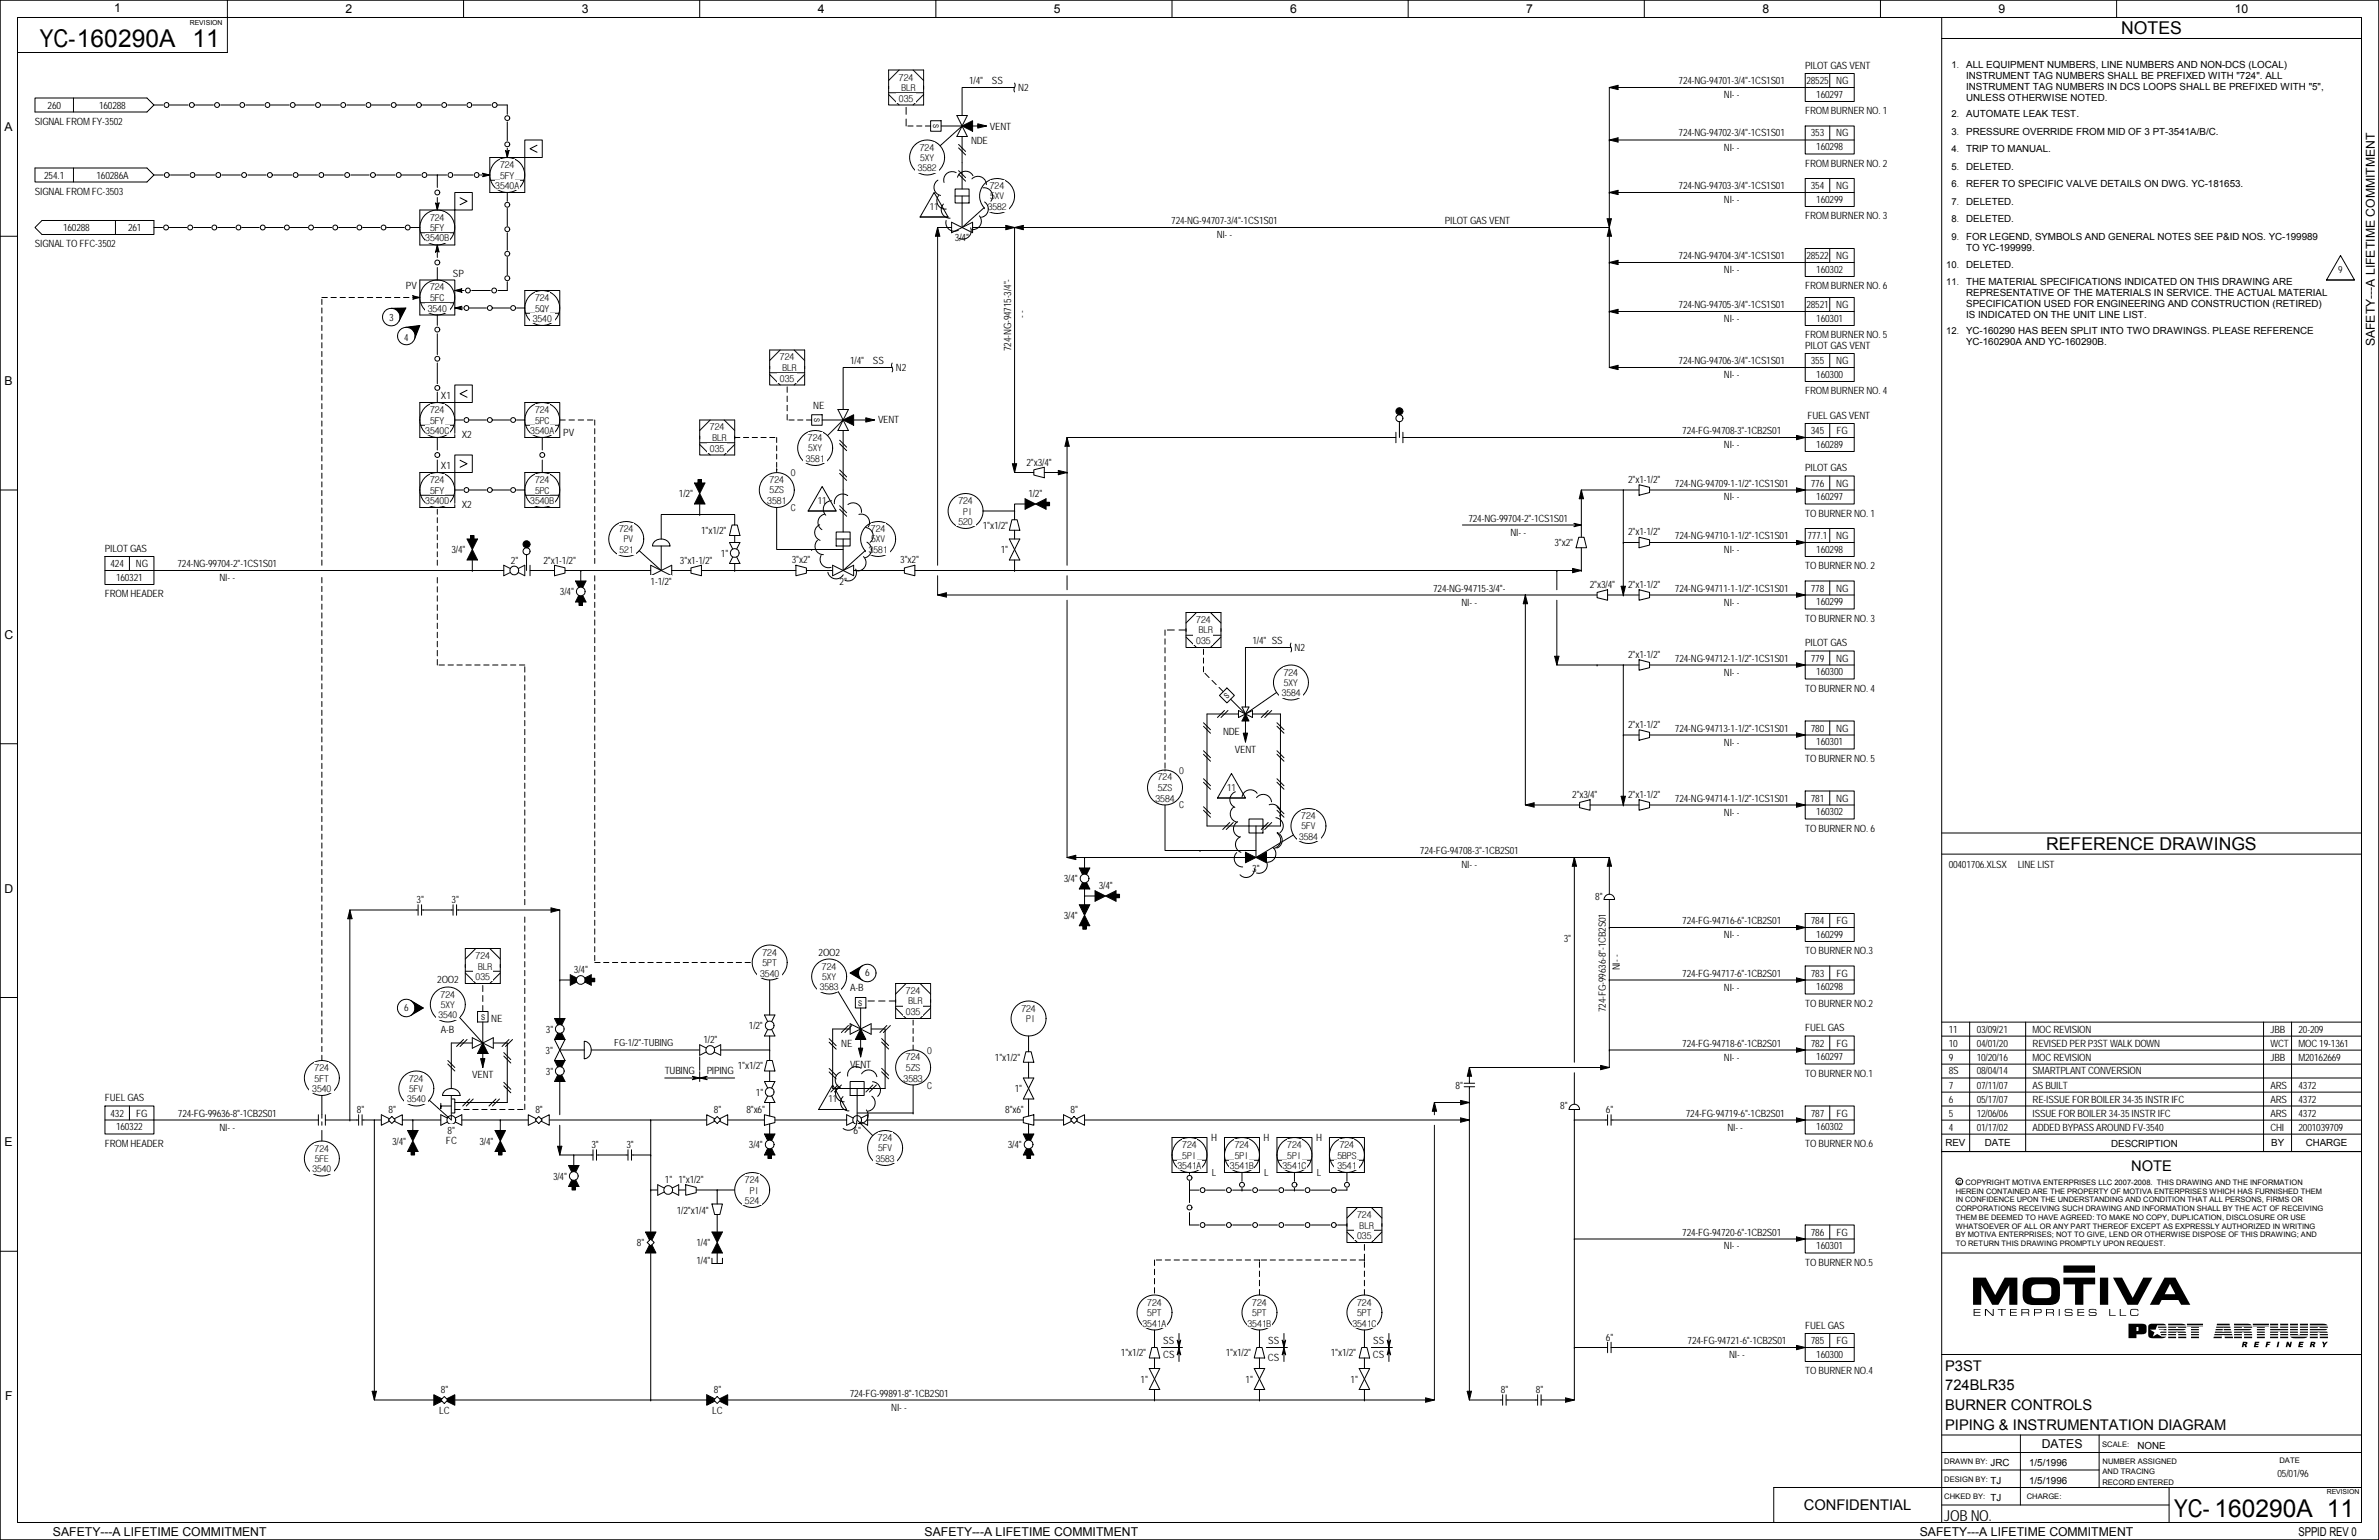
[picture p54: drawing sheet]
<svg xmlns="http://www.w3.org/2000/svg" width="432mm" height="279mm" viewBox="0 0 432 279" stroke-linecap="round" stroke-linejoin="round" font-family="sans-serif">
<defs><g id="words">
<g font-size="4.5">
<text x="7.2" y="8.6">YC-160290A 11</text>
<text x="394.6" y="275.3">YC- 160290A 11</text>
</g>
<g font-size="3.2">
<text x="385" y="6.2">NOTES</text>
<text x="371.4" y="154.1">REFERENCE DRAWINGS</text>
</g>
<g font-size="2.7">
<text x="386.8" y="212.4">NOTE</text>
<text x="353.1" y="248.7">P3ST</text>
<text x="353.1" y="252.2">724BLR35</text>
<text x="353.1" y="255.8">BURNER CONTROLS</text>
<text x="353.1" y="259.4">PIPING &amp; INSTRUMENTATION DIAGRAM</text>
<text x="327.4" y="274">CONFIDENTIAL</text>
<text x="352.9" y="275.9">JOB NO.</text>
</g>
<g font-size="2.2">
<text x="20.7" y="2.2">1</text>
<text x="62.7" y="2.4">2</text>
<text x="105.6" y="2.4">3</text>
<text x="148.4" y="2.4">4</text>
<text x="191.3" y="2.4">5</text>
<text x="234.2" y="2.4">6</text>
<text x="277" y="2.4">7</text>
<text x="319.9" y="2.4">8</text>
<text x="362.8" y="2.4">9</text>
<text x="405.6" y="2.4">10</text>
<text x=".8" y="23.8">A</text>
<text x="431" y="62.8" transform="rotate(-90 431 62.8)">SAFETY---A LIFETIME COMMITMENT</text>
<text x=".8" y="69.8">B</text>
<text x=".8" y="115.9">C</text>
<text x=".8" y="161.9">D</text>
<text x=".8" y="208">E</text>
<text x=".9" y="254">F</text>
<text x="370.6" y="262.7">DATES</text>
<text x="9.6" y="278.7">SAFETY---A LIFETIME COMMITMENT</text>
<text x="167.8" y="278.7">SAFETY---A LIFETIME COMMITMENT</text>
<text x="348.4" y="278.7">SAFETY---A LIFETIME COMMITMENT</text>
<text x="417.2" y="278.6">SPPID REV 0</text>
</g>
<g font-size="1.8">
<text x="175.9" y="15.2">1/4&quot;</text>
<text x="180" y="15.2">SS</text>
<text x="184.8" y="16.5">N2</text>
<text x="304.7" y="15.2">724-NG-94701-3/4&quot;-1CS1S01</text>
<text x="312.9" y="17.8">NI- -</text>
<text x="327.7" y="12.5">PILOT GAS VENT</text>
<text x="327.9" y="15.2">28525</text>
<text x="329.7" y="17.8">160297</text>
<text x="333.2" y="15.2">NG</text>
<text x="356.9" y="12.4">ALL EQUIPMENT NUMBERS, LINE NUMBERS AND NON-DCS (LOCAL)</text>
<text x="356.9" y="14.4">INSTRUMENT TAG NUMBERS SHALL BE PREFIXED WITH &quot;724&quot;. ALL</text>
<text x="356.9" y="16.4">INSTRUMENT TAG NUMBERS IN DCS LOOPS SHALL BE PREFIXED WITH &quot;5&quot;,</text>
<text x="6.3" y="22.6">SIGNAL FROM FY-3502</text>
<text x="8.6" y="19.7">260</text>
<text x="18" y="19.7">160288</text>
<text x="179.7" y="23.5">VENT</text>
<text x="327.7" y="20.7">FROM BURNER NO. 1</text>
<text x="356.9" y="18.4">UNLESS OTHERWISE NOTED.</text>
<text x="356.9" y="21.3">AUTOMATE LEAK TEST.</text>
<text x="176.3" y="26">NDE</text>
<text x="304.7" y="24.8">724-NG-94702-3/4&quot;-1CS1S01</text>
<text x="312.9" y="27.3">NI- -</text>
<text x="328.7" y="24.8">353</text>
<text x="329.7" y="27.3">160298</text>
<text x="333.2" y="24.8">NG</text>
<text x="356.9" y="24.5">PRESSURE OVERRIDE FROM MID OF 3 PT-3541A/B/C.</text>
<text x="356.9" y="27.6">TRIP TO MANUAL.</text>
<text x="6.4" y="35.3">SIGNAL FROM FC-3503</text>
<text x="8" y="32.4">254.1</text>
<text x="17.5" y="32.4">160286A</text>
<text x="304.7" y="34.3">724-NG-94703-3/4&quot;-1CS1S01</text>
<text x="327.7" y="30.2">FROM BURNER NO. 2</text>
<text x="328.7" y="34.3">354</text>
<text x="333.2" y="34.3">NG</text>
<text x="356.9" y="30.8">DELETED.</text>
<text x="356.9" y="34">REFER TO SPECIFIC VALVE DETAILS ON DWG. YC-181653.</text>
<text x="11.5" y="41.9">160288</text>
<text x="23.2" y="41.9">261</text>
<text x="168.8" y="38.1">11</text>
<text x="212.6" y="40.6">724-NG-94707-3/4&quot;-1CS1S01</text>
<text x="262.3" y="40.6">PILOT GAS VENT</text>
<text x="312.9" y="36.8">NI- -</text>
<text x="327.7" y="39.8">FROM BURNER NO. 3</text>
<text x="329.7" y="36.8">160299</text>
<text x="356.9" y="40.3">DELETED.</text>
<text x="356.9" y="37.2">DELETED.</text>
<text x="6.3" y="44.9">SIGNAL TO FFC-3502</text>
<text x="173.3" y="43.8">3/4&quot;</text>
<text x="220.8" y="43.2">NI- -</text>
<text x="304.7" y="47">724-NG-94704-3/4&quot;-1CS1S01</text>
<text x="327.9" y="47">28522</text>
<text x="333.2" y="47">NG</text>
<text x="356.9" y="43.5">FOR LEGEND, SYMBOLS AND GENERAL NOTES SEE P&amp;ID NOS. YC-199989</text>
<text x="356.9" y="45.5">TO YC-199999.</text>
<text x="73.7" y="52.5">PV</text>
<text x="82.2" y="50.2">SP</text>
<text x="312.9" y="49.5">NI- -</text>
<text x="327.7" y="52.5">FROM BURNER NO. 6</text>
<text x="329.7" y="49.5">160302</text>
<text x="356.9" y="48.6">DELETED.</text>
<text x="356.9" y="51.8">THE MATERIAL SPECIFICATIONS INDICATED ON THIS DRAWING ARE</text>
<text x="356.9" y="53.8">REPRESENTATIVE OF THE MATERIALS IN SERVICE. THE ACTUAL MATERIAL</text>
<text x="424.4" y="49.5">9</text>
<text x="70.6" y="58.2">3</text>
<text x="186.1" y="57.6" transform="rotate(-90 186.1 57.6)">- -</text>
<text x="304.7" y="55.9">724-NG-94705-3/4&quot;-1CS1S01</text>
<text x="312.9" y="58.4">NI- -</text>
<text x="327.9" y="55.9">28521</text>
<text x="329.7" y="58.4">160301</text>
<text x="333.2" y="55.9">NG</text>
<text x="356.9" y="55.7">SPECIFICATION USED FOR ENGINEERING AND CONSTRUCTION (RETIRED)</text>
<text x="356.9" y="57.7">IS INDICATED ON THE UNIT LINE LIST.</text>
<text x="73.3" y="61.8">4</text>
<text x="183.5" y="63.7" transform="rotate(-90 183.5 63.7)">724-NG-94715-3/4&quot;-</text>
<text x="327.7" y="61.4">FROM BURNER NO. 5</text>
<text x="327.7" y="63.3">PILOT GAS VENT</text>
<text x="356.9" y="60.7">YC-160290 HAS BEEN SPLIT INTO TWO DRAWINGS. PLEASE REFERENCE</text>
<text x="356.9" y="62.7">YC-160290A AND YC-160290B.</text>
<text x="154.3" y="66">1/4&quot;</text>
<text x="158.4" y="66">SS</text>
<text x="162.6" y="67.3">N2</text>
<text x="304.7" y="66">724-NG-94706-3/4&quot;-1CS1S01</text>
<text x="312.9" y="68.6">NI- -</text>
<text x="327.7" y="71.5">FROM BURNER NO. 4</text>
<text x="328.7" y="66">355</text>
<text x="329.7" y="68.6">160300</text>
<text x="333.2" y="66">NG</text>
<text x="80" y="72.4">X1</text>
<text x="147.6" y="74.3">NE</text>
<text x="159.4" y="76.8">VENT</text>
<text x="328.1" y="76">FUEL GAS VENT</text>
<text x="83.8" y="79.4">X2</text>
<text x="102.2" y="79.1">PV</text>
<text x="305.4" y="78.7">724-FG-94708-3&quot;-1CB2S01</text>
<text x="312.9" y="81.3">NI- -</text>
<text x="328.7" y="78.7">345</text>
<text x="329.7" y="81.3">160289</text>
<text x="333.3" y="78.7">FG</text>
<text x="80" y="85.1">X1</text>
<text x="186.3" y="84.5">2&quot;x3/4&quot;</text>
<text x="295.5" y="87.6">2&quot;x1-1/2&quot;</text>
<text x="304" y="88.3">724-NG-94709-1-1/2&quot;-1CS1S01</text>
<text x="327.7" y="85.5">PILOT GAS</text>
<text x="328.7" y="88.3">776</text>
<text x="333.2" y="88.3">NG</text>
<text x="83.8" y="92.1">X2</text>
<text x="123.2" y="90.2">1/2&quot;</text>
<text x="148.4" y="91.4">11</text>
<text x="178.4" y="95.9">1&quot;x1/2&quot;</text>
<text x="186.6" y="90.2">1/2&quot;</text>
<text x="266.5" y="94.6">724-NG-99704-2&quot;-1CS1S01</text>
<text x="312.9" y="90.8">NI- -</text>
<text x="327.7" y="93.7">TO BURNER NO. 1</text>
<text x="329.7" y="90.8">160297</text>
<text x="19.1" y="100.1">PILOT GAS</text>
<text x="82" y="100.4">3/4&quot;</text>
<text x="127.3" y="96.8">1&quot;x1/2&quot;</text>
<text x="130.8" y="101">1&quot;</text>
<text x="181.6" y="100.4">1&quot;</text>
<text x="274.2" y="97.2">NI- -</text>
<text x="282.2" y="99.1">3&quot;x2&quot;</text>
<text x="295.5" y="97.2">2&quot;x1-1/2&quot;</text>
<text x="304" y="97.8">724-NG-94710-1-1/2&quot;-1CS1S01</text>
<text x="312.9" y="100.3">NI- -</text>
<text x="328.1" y="97.8">777.1</text>
<text x="329.7" y="100.3">160298</text>
<text x="333.2" y="97.8">NG</text>
<text x="20.1" y="102.9">424</text>
<text x="21.1" y="105.4">160321</text>
<text x="24.6" y="102.9">NG</text>
<text x="32.2" y="102.9">724-NG-99704-2&quot;-1CS1S01</text>
<text x="39.9" y="105.4">NI- -</text>
<text x="92.7" y="102.3">2&quot;</text>
<text x="98.7" y="102.2">2&quot;x1-1/2&quot;</text>
<text x="101.6" y="107.9">3/4&quot;</text>
<text x="118.1" y="106">1-1/2&quot;</text>
<text x="123.4" y="102.2">3&quot;x1-1/2&quot;</text>
<text x="143.7" y="102.2">3&quot;x2&quot;</text>
<text x="152.4" y="106">2&quot;</text>
<text x="163.4" y="102.2">3&quot;x2&quot;</text>
<text x="260.1" y="107.3">724-NG-94715-3/4&quot;-</text>
<text x="288.5" y="106.7">2&quot;x3/4&quot;</text>
<text x="295.5" y="106.7">2&quot;x1-1/2&quot;</text>
<text x="304" y="107.3">724-NG-94711-1-1/2&quot;-1CS1S01</text>
<text x="327.7" y="103.3">TO BURNER NO. 2</text>
<text x="328.7" y="107.3">778</text>
<text x="333.2" y="107.3">NG</text>
<text x="19.1" y="108.4">FROM HEADER</text>
<text x="265.3" y="109.9">NI- -</text>
<text x="312.9" y="109.9">NI- -</text>
<text x="327.7" y="112.8">TO BURNER NO. 3</text>
<text x="329.7" y="109.9">160299</text>
<text x="227.3" y="116.8">1/4&quot; SS</text>
<text x="235" y="118.1">N2</text>
<text x="295.5" y="119.4">2&quot;x1-1/2&quot;</text>
<text x="327.7" y="117.2">PILOT GAS</text>
<text x="304" y="120">724-NG-94712-1-1/2&quot;-1CS1S01</text>
<text x="312.9" y="122.6">NI- -</text>
<text x="327.7" y="125.5">TO BURNER NO. 4</text>
<text x="328.7" y="120">779</text>
<text x="329.7" y="122.6">160300</text>
<text x="333.2" y="120">NG</text>
<text x="222" y="133.3">NDE</text>
<text x="224.1" y="136.5">VENT</text>
<text x="295.5" y="132.1">2&quot;x1-1/2&quot;</text>
<text x="304" y="132.7">724-NG-94713-1-1/2&quot;-1CS1S01</text>
<text x="312.9" y="135.3">NI- -</text>
<text x="328.7" y="132.7">780</text>
<text x="329.7" y="135.3">160301</text>
<text x="333.2" y="132.7">NG</text>
<text x="222.7" y="143.5">11</text>
<text x="327.7" y="138.2">TO BURNER NO. 5</text>
<text x="285.4" y="144.8">2&quot;x3/4&quot;</text>
<text x="295.5" y="144.8">2&quot;x1-1/2&quot;</text>
<text x="304" y="145.4">724-NG-94714-1-1/2&quot;-1CS1S01</text>
<text x="312.9" y="148">NI- -</text>
<text x="328.7" y="145.4">781</text>
<text x="329.7" y="148">160302</text>
<text x="333.2" y="145.4">NG</text>
<text x="257.7" y="154.9">724-FG-94708-3&quot;-1CB2S01</text>
<text x="327.7" y="150.9">TO BURNER NO. 6</text>
<text x="193.1" y="160">3/4&quot;</text>
<text x="199.4" y="161.3">3/4&quot;</text>
<text x="227.3" y="158.1">3&quot;</text>
<text x="265.3" y="157.5">NI- -</text>
<text x="353.7" y="157.5">00401706.XLSX</text>
<text x="366.2" y="157.5">LINE LIST</text>
<text x="75.6" y="163.9">3&quot;</text>
<text x="81.9" y="163.9">3&quot;</text>
<text x="193.1" y="166.7">3/4&quot;</text>
<text x="289.5" y="163.2">8&quot;</text>
<text x="305.4" y="167.6">724-FG-94716-6&quot;-1CB2S01</text>
<text x="328.7" y="167.6">784</text>
<text x="333.3" y="167.6">FG</text>
<text x="148.6" y="173.4">2OO2</text>
<text x="283.8" y="170.8">3&quot;</text>
<text x="312.9" y="170.2">NI- -</text>
<text x="327.7" y="173.1">TO BURNER NO.3</text>
<text x="329.7" y="170.2">160299</text>
<text x="79.4" y="178.4">2OO2</text>
<text x="104.2" y="176.6">3/4&quot;</text>
<text x="154.3" y="179.7">A-B</text>
<text x="157" y="177.2">6</text>
<text x="294" y="176" transform="rotate(-90 294 176)">NI- -</text>
<text x="305.4" y="177.2">724-FG-94717-6&quot;-1CB2S01</text>
<text x="312.9" y="179.7">NI- -</text>
<text x="328.7" y="177.2">783</text>
<text x="329.7" y="179.7">160298</text>
<text x="333.3" y="177.2">FG</text>
<text x="73.3" y="183.5">6</text>
<text x="89.2" y="185.4">NE</text>
<text x="291.5" y="183.6" transform="rotate(-90 291.5 183.6)">724-FG-99636-8&quot;-1CB2S01</text>
<text x="327.7" y="182.6">TO BURNER NO.2</text>
<text x="80" y="187.3">A-B</text>
<text x="99" y="191.1">3&quot;</text>
<text x="99.1" y="187.3">3&quot;</text>
<text x="111.5" y="189.8">FG-1/2&quot;-TUBING</text>
<text x="127.7" y="189.3">1/2&quot;</text>
<text x="135.9" y="186.7">1/2&quot;</text>
<text x="152.7" y="189.9">NE</text>
<text x="305.4" y="189.9">724-FG-94718-6&quot;-1CB2S01</text>
<text x="327.7" y="187.1">FUEL GAS</text>
<text x="328.7" y="189.9">782</text>
<text x="333.3" y="189.9">FG</text>
<text x="353.7" y="187.3">11</text>
<text x="353.7" y="189.9">10</text>
<text x="358.8" y="187.3">03/09/21</text>
<text x="358.8" y="189.9">04/01/20</text>
<text x="368.9" y="187.3">MOC REVISION</text>
<text x="368.9" y="189.9">REVISED PER P3ST WALK DOWN</text>
<text x="412.1" y="187.3">JBB</text>
<text x="412.1" y="189.9">WCT</text>
<text x="417.2" y="187.3">20-209</text>
<text x="417.2" y="189.9">MOC 19-1361</text>
<text x="85.7" y="195.6">VENT</text>
<text x="99.1" y="195">3&quot;</text>
<text x="120.6" y="194.9">TUBING</text>
<text x="128.3" y="194.9">PIPING</text>
<text x="133.9" y="194">1&quot;x1/2&quot;</text>
<text x="154.3" y="193.7">VENT</text>
<text x="180.6" y="192.4">1&quot;x1/2&quot;</text>
<text x="264.2" y="197.5">8&quot;</text>
<text x="312.9" y="192.4">NI- -</text>
<text x="327.7" y="195.3">TO BURNER NO.1</text>
<text x="329.7" y="192.4">160297</text>
<text x="353.7" y="197.5">7</text>
<text x="353.7" y="192.4">9</text>
<text x="353.7" y="194.9">8S</text>
<text x="358.8" y="197.5">07/11/07</text>
<text x="358.8" y="192.4">10/20/16</text>
<text x="358.8" y="194.9">08/04/14</text>
<text x="368.9" y="194.9">SMARTPLANT CONVERSION</text>
<text x="368.9" y="192.4">MOC REVISION</text>
<text x="368.9" y="197.5">AS BUILT</text>
<text x="412.1" y="192.4">JBB</text>
<text x="412.1" y="197.5">ARS</text>
<text x="417.2" y="192.4">M20162669</text>
<text x="417.2" y="197.5">4372</text>
<text x="19.1" y="199.8">FUEL GAS</text>
<text x="20.1" y="202.6">432</text>
<text x="24.7" y="202.6">FG</text>
<text x="32.3" y="202.6">724-FG-99636-8&quot;-1CB2S01</text>
<text x="64.8" y="202">8&quot;</text>
<text x="70.5" y="202">8&quot;</text>
<text x="97.2" y="202">8&quot;</text>
<text x="129.6" y="202">8&quot;</text>
<text x="135.5" y="201.9">8&quot;x6&quot;</text>
<text x="137.2" y="198.8">1&quot;</text>
<text x="150.3" y="200">11</text>
<text x="182.5" y="201.9">8&quot;x6&quot;</text>
<text x="184.2" y="198.1">1&quot;</text>
<text x="194.3" y="202">8&quot;</text>
<text x="283.2" y="201.3">8&quot;</text>
<text x="291.5" y="202">6&quot;</text>
<text x="306" y="202.6">724-FG-94719-6&quot;-1CB2S01</text>
<text x="328.7" y="202.6">787</text>
<text x="333.3" y="202.6">FG</text>
<text x="353.7" y="202.6">5</text>
<text x="353.7" y="200">6</text>
<text x="358.8" y="200">05/17/07</text>
<text x="358.8" y="202.6">12/06/06</text>
<text x="368.9" y="200">RE-ISSUE FOR BOILER 34-35 INSTR IFC</text>
<text x="368.9" y="202.6">ISSUE FOR BOILER 34-35 INSTR IFC</text>
<text x="412.1" y="202.6">ARS</text>
<text x="412.1" y="200">ARS</text>
<text x="417.2" y="200">4372</text>
<text x="417.2" y="202.6">4372</text>
<text x="19.1" y="208">FROM HEADER</text>
<text x="21.1" y="205.1">160322</text>
<text x="39.9" y="205.1">NI- -</text>
<text x="71.2" y="207.7">3/4&quot;</text>
<text x="80.9" y="207.6">FC</text>
<text x="81.2" y="205.7">8&quot;</text>
<text x="87" y="207.7">3/4&quot;</text>
<text x="107.3" y="208.3">3&quot;</text>
<text x="113.7" y="208.3">3&quot;</text>
<text x="135.9" y="208.3">3/4&quot;</text>
<text x="154.9" y="205.7">6&quot;</text>
<text x="182.9" y="208.3">3/4&quot;</text>
<text x="219.8" y="207">H</text>
<text x="229.3" y="207">H</text>
<text x="238.9" y="207">H</text>
<text x="313.5" y="205.1">NI- -</text>
<text x="327.7" y="208">TO BURNER NO.6</text>
<text x="329.7" y="205.1">160302</text>
<text x="353.1" y="208">REV</text>
<text x="353.7" y="205.1">4</text>
<text x="358.8" y="205.1">01/17/02</text>
<text x="360.2" y="207.9">DATE</text>
<text x="368.9" y="205.1">ADDED BYPASS AROUND FV-3540</text>
<text x="383.2" y="208">DESCRIPTION</text>
<text x="412.1" y="205.1">CHI</text>
<text x="412.2" y="208">BY</text>
<text x="417.2" y="205.1">2001039709</text>
<text x="418.5" y="208">CHARGE</text>
<text x="100.4" y="214">3/4&quot;</text>
<text x="120.7" y="214.6">1&quot; 1&quot;x1/2&quot;</text>
<text x="219.9" y="213.3">L</text>
<text x="229.5" y="213.3">L</text>
<text x="239" y="213.3">L</text>
<text x="122.8" y="220.3">1/2&quot;x1/4&quot;</text>
<text x="115.6" y="226.1">8&quot;</text>
<text x="126.4" y="226.1">1/4&quot;</text>
<text x="305.4" y="224.2">724-FG-94720-6&quot;-1CB2S01</text>
<text x="312.9" y="226.7">NI- -</text>
<text x="328.7" y="224.2">786</text>
<text x="329.7" y="226.7">160301</text>
<text x="333.3" y="224.2">FG</text>
<text x="126.4" y="229.3">1/4&quot;</text>
<text x="327.7" y="229.6">TO BURNER NO.5</text>
<text x="211.1" y="243.8">SS</text>
<text x="230.2" y="243.8">SS</text>
<text x="249.2" y="243.8">SS</text>
<text x="291.5" y="243.2">6&quot;</text>
<text x="306.3" y="243.8">724-FG-94721-6&quot;-1CB2S01</text>
<text x="327.7" y="241.1">FUEL GAS</text>
<text x="328.7" y="243.8">785</text>
<text x="333.3" y="243.8">FG</text>
<text x="203.5" y="246.1">1&quot;x1/2&quot;</text>
<text x="207" y="250.8">1&quot;</text>
<text x="211.1" y="246.4">CS</text>
<text x="222.5" y="246.1">1&quot;x1/2&quot;</text>
<text x="226.1" y="250.8">1&quot;</text>
<text x="230.1" y="247">CS</text>
<text x="241.6" y="246.1">1&quot;x1/2&quot;</text>
<text x="245.1" y="250.8">1&quot;</text>
<text x="249.2" y="246.4">CS</text>
<text x="313.9" y="246.4">NI- -</text>
<text x="327.7" y="249.3">TO BURNER NO.4</text>
<text x="329.7" y="246.4">160300</text>
<text x="79.7" y="256.5">LC</text>
<text x="80" y="252.7">8&quot;</text>
<text x="129.2" y="256.5">LC</text>
<text x="129.6" y="252.8">8&quot;</text>
<text x="154.2" y="253.4">724-FG-99891-8&quot;-1CB2S01</text>
<text x="161.8" y="255.9">NI- -</text>
<text x="272.4" y="252.8">8&quot;</text>
<text x="278.8" y="252.8">8&quot;</text>
<text x="388" y="262.9">NONE</text>
<text x="361.3" y="266">JRC</text>
<text x="361.3" y="269.2">TJ</text>
<text x="368.3" y="266">1/5/1996</text>
<text x="368.3" y="269.2">1/5/1996</text>
<text x="413.4" y="268">05/01/96</text>
<text x="361.3" y="272.4">TJ</text>
</g>
<g font-size="1.7">
<text x="163.2" y="14.6">724</text>
<text x="163.6" y="16.5">BLR</text>
<text x="354.2" y="12.3">1.</text>
<text x="163.2" y="18.4">035</text>
<text x="354.2" y="21.2">2.</text>
<text x="167" y="27.3">724</text>
<text x="167" y="29.2">5XY</text>
<text x="354.2" y="24.4">3.</text>
<text x="354.2" y="27.6">4.</text>
<text x="89.9" y="34.3">3540A</text>
<text x="90.8" y="30.5">724</text>
<text x="90.8" y="32.4">5FY</text>
<text x="166.6" y="31.1">3582</text>
<text x="179.7" y="34.3">724</text>
<text x="354.2" y="30.8">5.</text>
<text x="354.2" y="33.9">6.</text>
<text x="78.1" y="40">724</text>
<text x="78.1" y="41.9">5FY</text>
<text x="179.3" y="38.1">3582</text>
<text x="179.7" y="36.2">5XV</text>
<text x="354.2" y="40.3">8.</text>
<text x="354.2" y="37.1">7.</text>
<text x="77.2" y="43.8">3540B</text>
<text x="354.2" y="43.5">9.</text>
<text x="78.1" y="52.7">724</text>
<text x="353.2" y="48.5">10.</text>
<text x="353.2" y="51.7">11.</text>
<text x="77.6" y="56.5">3540</text>
<text x="78.1" y="54.6">5FC</text>
<text x="96.7" y="58.4">3540</text>
<text x="97.1" y="54.6">724</text>
<text x="97.1" y="56.5">5QY</text>
<text x="141.6" y="65.4">724</text>
<text x="353.2" y="60.6">12.</text>
<text x="141.6" y="69.2">035</text>
<text x="142" y="67.3">BLR</text>
<text x="78.1" y="74.9">724</text>
<text x="78.1" y="76.8">5FY</text>
<text x="97.1" y="74.9">724</text>
<text x="97.1" y="76.8">5PC</text>
<text x="77.2" y="78.7">3540C</text>
<text x="96.2" y="78.7">3540A</text>
<text x="128.9" y="78.1">724</text>
<text x="128.9" y="81.9">035</text>
<text x="129.3" y="80">BLR</text>
<text x="146.3" y="83.8">3581</text>
<text x="146.6" y="80">724</text>
<text x="146.7" y="81.9">5XY</text>
<text x="78.1" y="87.6">724</text>
<text x="78.1" y="89.5">5FY</text>
<text x="97.1" y="87.6">724</text>
<text x="97.1" y="89.5">5PC</text>
<text x="139.7" y="89.5">5ZS</text>
<text x="139.7" y="87.6">724</text>
<text x="143.5" y="86.4">O</text>
<text x="77.2" y="91.4">3540D</text>
<text x="96.2" y="91.4">3540B</text>
<text x="139.3" y="91.4">3581</text>
<text x="143.5" y="92.7">C</text>
<text x="173.9" y="91.4">724</text>
<text x="173.9" y="95.2">520</text>
<text x="174.8" y="93.3">PI</text>
<text x="112.4" y="96.5">724</text>
<text x="112.4" y="100.3">521</text>
<text x="113.2" y="98.4">PV</text>
<text x="157.7" y="100.3">3581</text>
<text x="158.1" y="96.5">724</text>
<text x="158.1" y="98.4">5XV</text>
<text x="217.1" y="113">724</text>
<text x="217.1" y="116.8">035</text>
<text x="217.6" y="114.9">BLR</text>
<text x="233" y="122.6">724</text>
<text x="233" y="124.4">5XY</text>
<text x="232.6" y="126.3">3584</text>
<text x="210.1" y="143.5">5ZS</text>
<text x="210.1" y="141.6">724</text>
<text x="214" y="140.3">O</text>
<text x="209.7" y="145.4">3584</text>
<text x="214" y="146.7">C</text>
<text x="236.2" y="148.6">724</text>
<text x="235.8" y="152.4">3584</text>
<text x="236.2" y="150.5">5FV</text>
<text x="86.3" y="174">724</text>
<text x="138.4" y="173.4">724</text>
<text x="86.3" y="177.8">035</text>
<text x="86.8" y="175.9">BLR</text>
<text x="138" y="177.2">3540</text>
<text x="138.4" y="175.3">5PT</text>
<text x="148.8" y="179.7">3583</text>
<text x="149.2" y="175.9">724</text>
<text x="149.2" y="177.8">5XY</text>
<text x="79.6" y="184.8">3540</text>
<text x="80" y="181">724</text>
<text x="80" y="182.9">5XY</text>
<text x="164.4" y="180.3">724</text>
<text x="164.4" y="184.1">035</text>
<text x="164.9" y="182.2">BLR</text>
<text x="185.4" y="183.5">724</text>
<text x="186.2" y="185.4">PI</text>
<text x="168.3" y="191.1">O</text>
<text x="57.1" y="194.3">724</text>
<text x="57.1" y="196.2">5FT</text>
<text x="74.3" y="196.2">724</text>
<text x="164" y="196.2">3583</text>
<text x="164.4" y="194.3">5ZS</text>
<text x="164.4" y="192.4">724</text>
<text x="168.3" y="197.5">C</text>
<text x="56.7" y="198.1">3540</text>
<text x="73.9" y="200">3540</text>
<text x="74.3" y="198.1">5FV</text>
<text x="57.1" y="208.9">724</text>
<text x="159.3" y="207">724</text>
<text x="159.4" y="208.9">5FV</text>
<text x="214.6" y="208.3">724</text>
<text x="224.1" y="208.3">724</text>
<text x="233.6" y="208.3">724</text>
<text x="243.2" y="208.3">724</text>
<text x="56.7" y="212.7">3540</text>
<text x="57.1" y="210.8">5FE</text>
<text x="135.2" y="214.6">724</text>
<text x="159" y="210.8">3583</text>
<text x="213.7" y="212.1">3541A</text>
<text x="214.6" y="210.2">5PI</text>
<text x="223.2" y="212.1">3541B</text>
<text x="224.1" y="210.2">5PI</text>
<text x="232.8" y="212.1">3541C</text>
<text x="233.6" y="210.2">5PI</text>
<text x="242.7" y="212.1">3541</text>
<text x="242.7" y="210.2">5BPS</text>
<text x="135.2" y="218.4">524</text>
<text x="136.1" y="216.5">PI</text>
<text x="246.3" y="221">724</text>
<text x="246.3" y="224.8">035</text>
<text x="246.8" y="222.9">BLR</text>
<text x="208.2" y="236.9">724</text>
<text x="208.2" y="238.8">5PT</text>
<text x="227.3" y="236.9">724</text>
<text x="227.3" y="238.8">5PT</text>
<text x="246.3" y="236.9">724</text>
<text x="246.3" y="238.8">5PT</text>
<text x="207.4" y="240.7">3541A</text>
<text x="226.4" y="240.7">3541B</text>
<text x="245.5" y="240.7">3541C</text>
</g>
<g font-size="1.4">
<text x="169.4" y="22.6" transform="rotate(90 169.4 22.6)">S</text>
<text x="147.8" y="75.9" transform="rotate(90 147.8 75.9)">S</text>
<text x="222.8" y="126.8" transform="rotate(-45 222.8 126.8)">S</text>
<text x="87.3" y="185">S</text>
<text x="155.8" y="182.4">S</text>
<text x="355.3" y="214.8">c COPYRIGHT MOTIVA ENTERPRISES LLC 2007-2008. THIS DRAWING AND THE INFORMATION</text>
<text x="355" y="216.6">HEREIN CONTAINED ARE THE PROPERTY OF MOTIVA ENTERPRISES WHICH HAS FURNISHED THEM</text>
<text x="355" y="218.1">IN CONFIDENCE UPON THE UNDERSTANDING AND CONDITION THAT ALL PERSONS, FIRMS OR</text>
<text x="355" y="219.7">CORPORATIONS RECEIVING SUCH DRAWING AND INFORMATION SHALL BY THE ACT OF RECEIVING</text>
<text x="355" y="221.3">THEM BE DEEMED TO HAVE AGREED: TO MAKE NO COPY, DUPLICATION, DISCLOSURE OR USE</text>
<text x="355" y="222.9">WHATSOEVER OF ALL OR ANY PART THEREOF EXCEPT AS EXPRESSLY AUTHORIZED IN WRITING</text>
<text x="355" y="224.5">BY MOTIVA ENTERPRISES; NOT TO GIVE, LEND OR OTHERWISE DISPOSE OF THIS DRAWING; AND</text>
<text x="355" y="226.1">TO RETURN THIS DRAWING PROMPTLY UPON REQUEST.</text>
<text x="381.6" y="262.6">SCALE:</text>
<text x="352.9" y="265.7">DRAWN BY:</text>
<text x="352.9" y="268.8">DESIGN BY:</text>
<text x="381.6" y="269.3">RECORD ENTERED</text>
<text x="381.6" y="267.4">AND TRACING</text>
<text x="381.6" y="265.6">NUMBER ASSIGNED</text>
<text x="413.7" y="265.4">DATE</text>
<text x="352.9" y="272">CHKED BY:</text>
<text x="367.9" y="272">CHARGE:</text>
</g>
<g font-size="1.3">
<text x="34.5" y="4.5">REVISION</text>
<text x="422.3" y="271.1">REVISION</text>
</g>
</g></defs>
<path d="M352.4 186.7h1.3M353.1 186.1v1.2M357.5 186.7h1.3M358.1 186.1v1.2M367.7 186.7h1.3M368.3 186.1v1.2M410.8 186.7h1.3M411.5 186.1v1.2M415.9 186.7h1.3M416.6 186.1v1.2" fill="none" stroke="#fff" stroke-width=".18"/>
<g fill="none" stroke="#000" stroke-width=".18">
<path d="M147.3 75.2h1.9v2h-1.9zM149.2 76.2h3.8M152.1 74.3l1.9 3.8h-1.9l1.9-3.8zM153 76.2l1.9-1v2zM153 76.2h.1M118.7 98.3a1.69 1.69 0 0 1 2.9 .8h-3.2zM120 99.1v4.4M118.1 102.6v1.9l3.8-1.9v1.9z"/>
<circle cx="139.7" cy="174.6" r="3.2"/>
</g>
<path d="M153 76.2l1.9-1v2z" fill="#000"/>
<g fill="#fff">
<path d="M138.4 171.9h2.6v1.7h-2.6z"/>
<path d="M137.5 175.7h4.4v1.7h-4.4z"/>
<path d="M138.4 173.8h2.6v1.7h-2.6z"/>
</g>
<g fill="none" stroke="#000" stroke-width=".18">
<path d="M76.2 85.7h6.3v6.4h-6.3zM76.3 89.9h6.1"/>
<circle cx="79.4" cy="88.9" r="3.2"/>
</g>
<g fill="#fff">
<path d="M78.1 86.1h2.6v1.8h-2.6z"/>
<path d="M77.2 89.9h4.4v1.8h-4.4z"/>
<path d="M78.1 88h2.6v1.8h-2.6z"/>
</g>
<circle cx="209.5" cy="238.1" r="3.2" fill="none" stroke="#000" stroke-width=".18"/>
<g fill="#fff">
<path d="M208.2 235.4h2.7v1.7h-2.7z"/>
<path d="M207.4 239.2h4.3v1.7h-4.3z"/>
<path d="M208.2 237.3h2.7v1.7h-2.7z"/>
</g>
<g fill="none" stroke="#000" stroke-width=".18">
<path d="M168.9 21.9h1.9v1.9h-1.9zM170.8 22.9h3.8M173.4 34.3h2.5v2.5h-2.5zM173.4 35.6h2.5M173.7 21h1.9l-1.9 3.8h1.9zM174.6 35.6v5.7M174.6 22.9l1.9-1v1.9zM174.6 22.9h.1M172.7 40.3v1.9l3.8-1.9v1.9zM222.7 124.8l1.3 1.4-1.3 1.3-1.4-1.3zM223.4 126.9l2.7 2.6M224.8 128.9v1.3l2.5-1.3v1.3z"/>
<path d="M225.4 128.3h1.3l-1.3 2.5h1.3z"/>
<circle cx="58.4" cy="195.6" r="3.2"/>
</g>
<path d="M174.6 22.9l1.9-1v1.9zM226.1 129.5l.6 1.3h-1.3z" fill="#000"/>
<g fill="#fff">
<path d="M57.1 192.8h2.6v1.7h-2.6z"/>
<path d="M56.2 196.6h4.4v1.8h-4.4z"/>
<path d="M57.1 194.7h2.6v1.7h-2.6z"/>
</g>
<g fill="none" stroke="#000" stroke-width=".18">
<path d="M57.8 202.2v2M58.4 202.2v.7M58.4 203.5v.7M59.1 202.2v2M241.3 206.4h6.3v6.3h-6.3zM241.4 210.5h6.1"/>
<circle cx="244.5" cy="209.5" r="3.2"/>
</g>
<g fill="#fff">
<path d="M243.2 206.8h2.6v1.7h-2.6z"/>
<path d="M242.3 210.6h4.4v1.7h-4.4z"/>
<path d="M242.7 208.7h3.5v1.7h-3.5z"/>
</g>
<g fill="none" stroke="#000" stroke-width=".18">
<path d="M95.3 25.4h3.1v3.2h-3.1zM97.5 26.4l-1.3 .6 1.3 .6M226.7 148.6h2.5v2.5h-2.5zM226.7 149.9h2.5M228 149.9v5.7"/>
<circle cx="247.6" cy="238.1" r="3.2"/>
</g>
<g fill="#fff">
<path d="M246.3 235.4h2.7v1.7h-2.7z"/>
<path d="M245.5 239.2h4.3v1.7h-4.3z"/>
<path d="M246.3 237.3h2.7v1.7h-2.7z"/>
</g>
<g fill="none" stroke="#000" stroke-width=".18">
<path d="M88.9 28.6h6.3v6.3h-6.3zM89 32.7h6.1"/>
<circle cx="92.1" cy="31.7" r="3.2"/>
</g>
<g fill="#fff">
<path d="M90.8 29h2.6v1.7h-2.6z"/>
<path d="M89.9 32.8h4.4v1.7h-4.4z"/>
<path d="M90.8 30.9h2.6v1.7h-2.6z"/>
</g>
<path d="M215.3 111.1h6.3v6.4h-6.3zM215.3 115.6l1.9 1.9M215.3 115.3h6.3M215.3 114v.6M217.2 111.1l-1.9 1.9M219.7 111.1l1.9 1.9M221.6 115.6l-1.9 1.9M80.6 198a1.69 1.69 0 0 1 2.9 .8h-3.2zM81.9 199.4h.6v2.5h-.6M81.9 198.8v4.4M80 200.2v.9v-.4h1.9" fill="none" stroke="#000" stroke-width=".18"/>
<g fill="#fff">
<path d="M217.1 111.5h2.7v1.8h-2.7z"/>
<path d="M216.7 115.3h3.5v1.8h-3.5z"/>
<path d="M216.7 113.4h3.5v1.8h-3.5z"/>
</g>
<circle cx="228.6" cy="238.1" r="3.2" fill="none" stroke="#000" stroke-width=".18"/>
<g fill="#fff">
<path d="M227.3 235.4h2.6v1.7h-2.6z"/>
<path d="M226.4 239.2h4.4v1.7h-4.4z"/>
<path d="M227.3 237.3h2.6v1.7h-2.6z"/>
</g>
<g fill="none" stroke="#000" stroke-width=".18">
<path d="M95.2 85.7h6.4v6.4h-6.4zM95.4 89.9h6.1"/>
<circle cx="98.4" cy="88.9" r="3.2"/>
</g>
<g fill="#fff">
<path d="M97.1 86.1h2.6v1.8h-2.6z"/>
<path d="M96.2 89.9h4.4v1.8h-4.4z"/>
<path d="M97.1 88h2.6v1.8h-2.6z"/>
</g>
<g fill="none" stroke="#000" stroke-width=".18">
<path d="M76.2 38.1h6.3v6.3h-6.3zM76.3 42.2h6.1"/>
<circle cx="79.4" cy="41.3" r="3.2"/>
</g>
<g fill="#fff">
<path d="M78.1 38.5h2.6v1.7h-2.6z"/>
<path d="M77.2 42.3h4.4v1.7h-4.4z"/>
<path d="M78.1 40.4h2.6v1.7h-2.6z"/>
</g>
<path d="M244.5 219.1h6.3v6.3h-6.3zM246.4 219.1l-1.9 1.9M248.9 219.1l1.9 1.9M244.5 223.5l1.9 1.9M244.5 222v.5M244.5 223.2h6.3M250.8 223.5l-1.9 1.9" fill="none" stroke="#000" stroke-width=".18"/>
<g fill="#fff">
<path d="M246.3 219.5h2.7v1.7h-2.7z"/>
<path d="M245.9 223.3h3.5v1.7h-3.5z"/>
<path d="M245.9 221.4h3.5v1.7h-3.5z"/>
</g>
<g fill="none" stroke="#000" stroke-width=".18">
<path d="M95.2 73h6.4v6.4h-6.4zM95.4 77.2h6.1"/>
<circle cx="98.4" cy="76.2" r="3.2"/>
</g>
<g fill="#fff">
<path d="M97.1 73.4h2.6v1.8h-2.6z"/>
<path d="M96.2 77.2h4.4v1.8h-4.4z"/>
<path d="M97.1 75.3h2.6v1.8h-2.6z"/>
</g>
<g fill="none" stroke="#000" stroke-width=".18">
<path d="M76.2 73h6.3v6.4h-6.3zM76.3 77.2h6.1M85.7 188.3l3.8 1.9v-1.9l-3.8 1.9zM86.7 183.5h1.9v1.9h-1.9zM87.6 189.2h.1M87.6 185.4v3.8M87.6 189.2l1 1.9h-1.9z"/>
<circle cx="79.4" cy="76.2" r="3.2"/>
</g>
<path d="M87.6 189.2l1 1.9h-1.9z" fill="#000"/>
<g fill="#fff">
<path d="M78.1 73.4h2.6v1.8h-2.6z"/>
<path d="M77.2 77.2h4.4v1.8h-4.4z"/>
<path d="M78.1 75.3h2.6v1.8h-2.6z"/>
</g>
<g fill="none" stroke="#000" stroke-width=".18">
<path d="M95.2 52.7h6.4v6.4h-6.4zM95.4 56.8h6.1M151.8 96.5h2.5v2.6h-2.5zM151.8 97.8h2.5M153 97.8v5.7M151.1 102.6v1.9l3.8-1.9v1.9z"/>
<circle cx="98.4" cy="55.9" r="3.2"/>
</g>
<g fill="#fff">
<path d="M97.1 53.1h2.6v1.7h-2.6z"/>
<path d="M96.2 56.9h4.4v1.8h-4.4z"/>
<path d="M97.1 55h2.6v1.7h-2.6z"/>
</g>
<g fill="none" stroke="#000" stroke-width=".18">
<path d="M76.2 50.8h6.3v6.3h-6.3zM76.3 54.9h6.1M154.3 185.7l3.8 1.9v-1.9l-3.8 1.9zM155.3 181h1.9v1.9h-1.9zM156.2 182.9v3.8M156.2 186.7l1 1.9h-1.9zM156.2 186.7h.1M81.2 202.8l-1.2-.6v2l1.2-.6M82.6 202.8l1.2-.6v2l-1.2-.6"/>
<circle cx="79.4" cy="54" r="3.2"/>
<circle cx="81.9" cy="203.2" r=".8"/>
</g>
<path d="M156.2 186.7l1 1.9h-1.9z" fill="#000"/>
<g fill="#fff">
<path d="M78.1 51.2h2.6v1.7h-2.6z"/>
<path d="M77.2 55h4.4v1.7h-4.4z"/>
<path d="M78.1 53.1h2.6v1.7h-2.6z"/>
</g>
<circle cx="186.7" cy="184.8" r="3.2" fill="none" stroke="#000" stroke-width=".18"/>
<g fill="#fff">
<path d="M185.4 182h2.6v1.7h-2.6z"/>
<path d="M185.8 185.8h1.8v1.8h-1.8z"/>
<path d="M185.4 183.9h2.6v1.8h-2.6z"/>
</g>
<g fill="none" stroke="#000" stroke-width=".18">
<path d="M82.6 34.9h3.1v3.2h-3.1zM83.5 35.9l1.3 .6-1.3 .6M154.3 196.2h2.5v2.6h-2.5zM154.3 197.5h2.5M155.6 197.5v5.7M154.9 202.8l-1.2-.6v2l1.2-.6M156.3 202.8l1.2-.6v2l-1.2-.6M212.7 206.4h6.4v6.3h-6.4zM212.9 210.5h6"/>
<circle cx="155.6" cy="203.2" r=".8"/>
<circle cx="215.9" cy="209.5" r="3.2"/>
</g>
<g fill="#fff">
<path d="M214.6 206.8h2.6v1.7h-2.6z"/>
<path d="M213.7 210.6h4.4v1.7h-4.4z"/>
<path d="M214.6 208.7h2.6v1.7h-2.6z"/>
</g>
<g fill="none" stroke="#000" stroke-width=".18">
<path d="M222.2 206.4h6.4v6.3h-6.4zM222.4 210.5h6.1"/>
<circle cx="225.4" cy="209.5" r="3.2"/>
</g>
<g fill="#fff">
<path d="M224.1 206.8h2.6v1.7h-2.6z"/>
<path d="M223.2 210.6h4.4v1.7h-4.4z"/>
<path d="M224.1 208.7h2.6v1.7h-2.6z"/>
</g>
<path d="M127 76.2h6.3v6.3h-6.3zM127 79.1v.5M128.9 76.2l-1.9 1.9M131.4 76.2l1.9 1.9M127 80.6l1.9 2M127 80.3h6.3M133.3 80.6l-1.9 2" fill="none" stroke="#000" stroke-width=".18"/>
<g fill="#fff">
<path d="M128.9 76.6h2.6v1.7h-2.6z"/>
<path d="M128.4 80.4h3.5v1.7h-3.5z"/>
<path d="M128.4 78.5h3.5v1.7h-3.5z"/>
</g>
<g fill="none" stroke="#000" stroke-width=".18">
<path d="M231.8 206.4h6.3v6.3h-6.3zM231.9 210.5h6.1"/>
<circle cx="235" cy="209.5" r="3.2"/>
</g>
<g fill="#fff">
<path d="M233.6 206.8h2.7v1.7h-2.7z"/>
<path d="M232.8 210.6h4.3v1.7h-4.3z"/>
<path d="M233.6 208.7h2.7v1.7h-2.7z"/>
</g>
<path d="M161.3 12.7h6.3v6.3h-6.3zM161.3 17.1l1.9 1.9M161.3 16.8h6.3M161.3 15.6v.5M163.2 12.7l-1.9 1.9M165.7 12.7l1.9 1.9M167.6 17.1l-1.9 1.9" fill="none" stroke="#000" stroke-width=".18"/>
<g fill="#fff">
<path d="M163.2 13.1h2.6v1.7h-2.6z"/>
<path d="M162.7 16.9h3.5v1.7h-3.5z"/>
<path d="M162.7 15h3.5v1.7h-3.5z"/>
</g>
<path d="M139.7 63.5h6.3v6.3h-6.3zM139.7 67.9l1.9 2M139.7 67.6h6.3M139.7 66.4v.5M141.6 63.5l-1.9 1.9M144.1 63.5l1.9 1.9M146 67.9l-1.9 2" fill="none" stroke="#000" stroke-width=".18"/>
<g fill="#fff">
<path d="M141.6 63.9h2.6v1.7h-2.6z"/>
<path d="M141.1 67.7h3.5v1.7h-3.5z"/>
<path d="M141.1 65.8h3.5v1.7h-3.5z"/>
</g>
<circle cx="175.3" cy="92.7" r="3.2" fill="none" stroke="#000" stroke-width=".18"/>
<g fill="#fff">
<path d="M173.9 89.9h2.7v1.8h-2.7z"/>
<path d="M173.5 93.7h3.5v1.8h-3.5z"/>
<path d="M173.9 91.8h2.7v1.8h-2.7z"/>
</g>
<path d="M82.5 82.5h3.2v3.2h-3.2zM83.5 83.5l1.3 .6-1.3 .7M84.5 172.1h6.3v6.3h-6.3zM84.5 176.5l1.9 1.9M84.5 176.2h6.3M84.5 175v.5M86.4 172.1l-1.9 1.9M88.9 172.1l1.9 1.9M90.8 176.5l-1.9 1.9" fill="none" stroke="#000" stroke-width=".18"/>
<g fill="#fff">
<path d="M86.3 172.5h2.6v1.7h-2.6z"/>
<path d="M85.9 176.3h3.5v1.7h-3.5z"/>
<path d="M85.9 174.4h3.5v1.7h-3.5z"/>
</g>
<path d="M82.5 69.8h3.2v3.2h-3.2zM84.8 70.8l-1.3 .6 1.3 .7M162.6 178.4h6.3v6.4h-6.3zM164.5 178.4l-1.9 1.9M167 178.4l1.9 1.9M162.6 182.9l1.9 1.9M162.6 182.6h6.3M162.6 181.4v.5M168.9 182.9l-1.9 1.9" fill="none" stroke="#000" stroke-width=".18"/>
<g fill="#fff">
<path d="M164.4 178.8h2.6v1.8h-2.6z"/>
<path d="M164 182.6h3.5v1.8h-3.5z"/>
<path d="M164 180.7h3.5v1.8h-3.5z"/>
</g>
<circle cx="136.5" cy="215.9" r="3.2" fill="none" stroke="#000" stroke-width=".18"/>
<g fill="#fff">
<path d="M135.2 213.1h2.6v1.8h-2.6z"/>
<path d="M134.8 216.9h3.5v1.8h-3.5z"/>
<path d="M135.2 215h2.6v1.8h-2.6z"/>
</g>
<g fill="none" stroke="#000" stroke-width=".18">
<path d="M6.3 17.8h20.4l1.2 1.2-1.2 1.3h-20.4zM13.3 17.8v2.5M27.9 19h1.7M30.9 19h3.3M35.5 19h3.2M40 19h3.3M44.6 19h3.3M49.2 19h3.3M53.8 19h3.3M58.4 19h3.2M62.9 19h3.3M67.5 19h3.3"/>
<path d="M72.1 19h3.3M76.7 19h3.3M81.3 19h3.2M85.9 19h3.2M90.4 19l1.7 .1v1.6M164.5 19.5v1.2M184.1 15.1l.2 .3-.3 .8 .1 .5M184.1 15.9h-9.5v5.1M327.7 13.3h8.8v5.1h-8.8zM327.7 15.9h8.8M332.1 13.3v2.6M6.3 30.5h20.4l1.2 1.3-1.2 1.2h-20.4z"/>
<path d="M13.3 30.5v2.5M27.9 31.7h1.7M30.9 31.7h3.4M35.6 31.7h3.4M40.3 31.7h3.3M45 31.7h3.3M49.7 31.7h3.3M54.3 31.7h3.4M59 31.7h3.3M63.7 31.7h3.3M68.3 31.7h3.4M73 31.7h3.4"/>
<path d="M77.7 31.7h3.4M79.4 31.7h.1M79.4 31.7v2.3M79.4 35.8v2.3M82.4 31.7h3.4M87.2 31.7h1.7M92.1 22.1v3.4M92.1 26.9v1.7M92.1 34.9v1.6M92.1 37.8v3.2M164.5 21.6v1.3M164.8 22.9h.9"/>
<path d="M166.4 22.9h.9M168 22.9h.9M174 31l1.3 1.2M174 31.6l1.3 1.3M174 26.2l1.3 1.3M174 26.8l1.3 1.3M174.6 24.8v9.5M176.5 22.9h2.6M177.5 22.5l1.5 .4-1.5 .3zM292.1 25.4h44.4M292.1 34.9h44.4M327.7 32.4h8.8v5.1h-8.8z"/>
<path d="M327.7 22.9h8.8v5h-8.8zM332.1 22.9v2.5M332.1 32.4v2.5M6.4 41.3l1.2-1.3h20.3v2.5h-20.3zM21 40v2.5M27.9 41.3h1.6M30.8 41.3h3.1M35.2 41.3h3.1M39.5 41.3h3.2M43.9 41.3h3.2M48.3 41.3h3.1M52.7 41.3h3.1"/>
<path d="M57.1 41.3h3.1M58.4 54.3v.9M58.4 55.9v.9M58.4 57.4v1M58.4 59v1M58.4 54h1M60.1 54h.9M61.5 41.3h3.1M61.7 54h1M63.4 54h.9M65 54h1M65.8 41.3h3.2"/>
<path d="M66.7 54h.9M68.3 54h1M69.9 54h1M70.3 41.3h3.1M71 55.9h2.7l-1.3 2.4M71.6 54h1M73.2 54h1M73.6 59.4l2.6-.3-1 2.5M74.6 41.3h1.6M74.9 54h1M79.4 44.4v2.3M79.4 48.5v2.3"/>
<path d="M79.4 57.1v1.9M82.5 52.7h1.7M82.5 55.9h1.6M85.3 55.9h3M85.6 52.7h3.4M89.5 55.9h3M92.1 51.1v1.6h-1.7M92.1 42.2v3.2M92.1 46.7v3.1M93.7 55.9h1.5M172.7 41.3h-2.5v61.3M184.1 41.3h.1"/>
<path d="M184.2 41.3v44.4h3.4M292.1 47.6h44.4M292.1 56.5h44.4M327.7 45.1h8.8v5.1h-8.8zM327.7 54h8.8v5.1h-8.8zM332.1 45.1v2.5M332.1 54v2.5M422.3 50.8h5.1M58.4 60.6v1M58.4 62.2v.9M58.4 63.8v.9M58.4 65.3v1"/>
<path d="M58.4 66.9v1M58.4 68.5v.9M58.4 70.1v.9M58.4 71.6v1M58.4 73.2v1M58.4 74.8v.9M58.4 76.4v.9M58.4 78v.9M58.4 79.5v1M79.4 60.6v3.7M79.4 65.8v3.8M79.4 71.1v1.9"/>
<path d="M79.4 79.4v2.2M82.6 76.2h1.5M85.3 76.2h3M89.5 76.2h3M93.7 76.2h1.5M98.4 79.4v2.2M133.3 79.4h1M134.9 79.4h1M136.5 79.4h1M138.1 79.4h1M139.7 79.4h1M141 79.4v.9"/>
<path d="M142.9 70.2v1M142.9 71.9v1M142.9 73.5v1M142.9 75.2v1M143.2 76.2h.9M144.8 76.2h.9M146.4 76.2h.9M152.4 79.9l1.3 1.2M153 78.1v18.4M154.9 76.2h3.9M157.1 75.8l1.6 .4-1.6 .4zM161.9 65.9l-.1 .3 .2 .8-.1 .5"/>
<path d="M161.9 66.7h-8.9v7.6M193.7 79.4h.1M193.7 79.4v23.2M193.7 79.4h59.7M253.4 78.4v1.9M254 76.5v2.9M254.6 78.4v1.9M327.7 64.1h8.8v5.1h-8.8zM327.7 76.8h8.8v5.1h-8.8zM327.7 66.7h8.8M332.1 64.1v2.6M332.1 76.8v2.6"/>
<path d="M336.5 79.4h-81.9M58.4 81.1v.9M58.4 82.7v.9M58.4 84.3v.9M58.4 85.8v1M58.4 87.4v.9M58.4 89v.9M58.4 90.6v.9M58.4 92.1v1M58.4 93.7v1M58.4 95.3v.9M58.4 96.9v.9"/>
<path d="M58.4 98.4v1M79.4 83.5v2.2M79.4 92.4v.9M79.4 93.9v.9M79.4 95.5v.9M79.4 97v.9M79.4 98.6v.9M82.6 88.9h1.5M85.3 88.9h3M89.5 88.9h3M93.7 88.9h1.5M98.4 83.5v2.2"/>
<path d="M126.7 87h.6v.6h-.6zM127 93.3h.1M127 91.4v1.9h6.3v1.9M127 93.3h-7v4.5M132.9 95.3h.9l.5 1.9h-1.9zM133 99.6l-.6-1.2h1.9l-.6 1.2M133.3 97.2v1.2M141 85.1h.1M141 92.1v7.6h6.3M141 80.9v.9M141 82.4v.9M141 83.9v.9"/>
<path d="M141 85.1v.6M147.3 99.7h5.7M147.3 99.7h.1M152.4 80.5l1.3 1.3M152.4 91.8l1.3 1.2M152.4 92.4l1.3 1.3M152.4 85.3l1.3 1.2M152.4 85.9l1.3 1.3M178.4 92.7h5.7M183.2 97.8l1.9 3.8h-1.9l1.9-3.8zM183.7 94.3h.9l.5 1.9h-1.9zM184.1 92.7h.1"/>
<path d="M184.1 92.7v1.6M184.1 96.2v1.6M186.1 91.4h-2v1.3M186.1 90.5l3.8 1.9v-1.9l-3.8 1.9zM187.6 85.2l1.9-.4v1.9l-1.9-.5zM189.5 85.7h4.2M189.9 91.1h.6v.7h-.6zM193.7 85.7h.1M286.6 97.5h.9l.5 1.9h-1.9zM287 99.4v4.1M294.6 98.4h2.9M294.6 88.9h2.9"/>
<path d="M294.6 88.9h.1M294.6 98.4h.1M294.6 88.9v19M294.6 88.9h-7.6v8.6M297.5 87.9l1.9 .5v1l-1.9 .5zM297.5 97.5l1.9 .4v1l-1.9 .5zM299.4 98.4h37.1M299.4 88.9h37.1M327.7 86.4h8.8v5h-8.8zM327.7 95.9h8.8v5.1h-8.8zM332.1 86.4v2.5M332.1 95.9v2.5"/>
<path d="M19 101h8.9v5h-8.9zM19 103.5h8.9M23.5 101v2.5M58.4 100v1M58.4 101.6v1M58.4 104.8v.9M58.4 106.4v.9M58.4 108v.9M58.4 109.6v1M58.4 111.2v1M58.4 112.8v1M58.4 114.4v1"/>
<path d="M58.4 116v1M58.4 117.6v1M58.4 119.2v1M79.4 100.1v.9M79.4 101.6v1M79.4 104.8v1M79.4 106.4v1M79.4 108.1v1M79.4 109.7v1M79.4 111.4v1M79.4 113.1v.9M79.4 114.7v1"/>
<path d="M79.4 116.4v.9M79.4 118v1M79.4 119.7v1M92.6 103.1l-1.2-.5v1.9l1.2-.6M94.1 103.1l1.2-.5v1.9l-1.2-.6M95.6 100.6v2.9M96.2 102.6v1.9M96.2 103.5h.3M100.6 102.6l2 .4v1l-2 .5zM105.1 108l-.6 1.2h1.9l-.6-1.2M105.1 106.6l-.6-1.2h1.9l-.6 1.2M105.1 109.2h.6v.7h-.6z"/>
<path d="M105.4 103.5v1.9M121.9 103.5h3.5M125.4 103l1.9-.4v1.9l-1.9-.5zM127.3 103.5h17.2M133 101l-.6 1.2h1.9l-.6-1.2M133.3 103.5h.1M133.3 102.2v1.3M144.5 102.6l1.9 .4v1l-1.9 .5zM146.4 103.5h4.7M154.9 103.5h9.2M164.1 103l2-.4v1.9l-2-.5zM166.1 103.5h18.1"/>
<path d="M170.2 104.5v3.4h106.7M184.1 103.5h.1M184.2 101.6v1.9M193.7 108.9v46.7h3.1M193.7 104.5v2.5M211.5 114.3v1M211.5 115.9v1M211.5 117.5v1M211.5 119.1v1M211.9 114.3h1.2M214 114.3h1.3M218.4 117.8v.9"/>
<path d="M218.4 119.4v.9M234.3 117.5h-8.2v10.8M234.3 116.7l-.1 .3 .2 .8-.1 .5M276.9 107.9h.1M276.9 107.9v38.1h9.8M276.9 107.9h13M282.6 108.9v11.8l14.9-.1M282.6 103.5v3.5M289.9 107.5l1.9-.5v1.9l-1.9-.5zM291.8 107.9h5.7M294.6 107.9h.1M297.5 119.7l1.9 .5v.9l-1.9 .5z"/>
<path d="M297.5 107l1.9 .5v.9l-1.9 .5zM299.4 107.9h37.1M327.7 118.1h8.8v5.1h-8.8zM327.7 105.4h8.8v5.1h-8.8zM332.1 105.4v2.5M332.1 118.1v2.5M58.4 120.8v1M58.4 122.4v1M58.4 124v1M58.4 125.6v1M58.4 127.3v.9M58.4 128.8v1"/>
<path d="M58.4 130.5v.9M58.4 132.1v.9M58.4 133.7v.9M58.4 135.3v.9M58.4 136.9v.9M58.4 138.5v.9M79.7 120.7h1M81.3 120.7h1M82.9 120.7h1M84.6 120.7h.9M86.2 120.7h.9M87.8 120.7h1"/>
<path d="M89.4 120.7h1M91 120.7h1M92.7 120.7h.9M94.3 120.7h.9M95.2 121v.9M95.2 122.6v1M95.2 124.2v1M95.2 125.8v1M95.2 127.5v.9M95.2 129.1v1M95.2 130.7v1M95.2 132.3v1"/>
<path d="M95.2 134v.9M95.2 135.6v.9M95.2 137.2v1M95.2 138.8v1M211.5 139.7h.1M211.5 120.7v1M211.5 122.3v1M211.5 124v.9M211.5 125.6v.9M211.5 127.2v.9M211.5 128.8v.9M211.5 130.4v.9"/>
<path d="M211.5 132v.9M211.5 133.6v1M211.5 135.2v1M211.5 136.8v1M211.5 138.4v1M218.4 136.2l1.3 1.3M218.4 136.8l1.3 1.3M218.4 131.1l1.3 1.3M218.4 131.8l1.3 1.2M218.4 120.9v1M218.7 122.2l.8 .7M220 123.4l.7 .8"/>
<path d="M221.3 124.7l.7 .8M222.3 128.9l-1.3 1.3M222.9 128.9l-1.3 1.3M224.8 129.5h-5.7v20.4h7.6M225.7 133h.7l-.3 1.6zM226.1 130.8v3.8M227.3 129.5h5.1v20.4h-3.2M230.2 128.9l-1.3 1.3M230.8 128.9l-1.2 1.3M231.8 131.8l1.2 1.2M231.8 131.1l1.2 1.3M231.8 136.8l1.2 1.3"/>
<path d="M231.8 136.2l1.2 1.3M294.6 120.6v25.4h-6M294.6 120.6h.1M294.6 133.3h.1M294.6 133.3h2.9M297.5 132.4l1.9 .5v.9l-1.9 .5zM299.4 120.6h37.1M299.4 133.3h37.1M327.7 130.8h8.8v5.1h-8.8zM332.1 130.8v2.5M58.4 140.1v1M58.4 141.7v.9"/>
<path d="M58.4 143.3v1M58.4 144.9v1M58.4 146.5v1M58.4 148.1v1M58.4 149.7v1M58.4 151.3v1M58.4 152.9v1M58.4 154.5v1M58.4 156.1v1M58.4 157.7v1M58.4 159.3v1M95.2 140.5v.9"/>
<path d="M95.2 142.1v.9M95.2 143.7v1M95.2 145.3v1M95.2 146.9v1M95.2 148.6v.9M95.2 150.2v1M95.2 151.8v1M95.2 153.4v1M95.2 155.1v.9M95.2 156.7v.9M95.2 158.3v1M95.2 159.9v1"/>
<path d="M196.5 158.7l-.6-1.2h1.9l-.6 1.2M196.8 155.6h29.3M196.8 155.6h.1M196.8 155.6v1.9M211.5 146v8.3h16.5M217.8 154.3h.1M218.4 146.4l1.3 1.2M218.4 147l1.3 1.3M218.4 141.3l1.3 1.3M218.4 141.9l1.3 1.3M223.2 149.2l-1.3 1.3M223.8 149.2l-1.2 1.3"/>
<path d="M229.9 155.6h55.9M230.2 149.2l-1.3 1.3M230.8 149.2l-1.2 1.3M231.8 141.9l1.2 1.3M231.8 141.3l1.2 1.3M231.8 147l1.2 1.3M231.8 146.4l1.2 1.2M285.7 155.6h6.4v6.6M285.8 155.6h.1M285.8 155.6v37.1M286.7 145.6l1.9-.5v1.9l-1.9-.5zM294.6 146h.1"/>
<path d="M294.6 146h2.9M297.5 145.1l1.9 .5v.9l-1.9 .5zM299.4 146h37.1M327.7 143.5h8.8v5.1h-8.8zM332.1 143.5v2.5M58.4 161v.9M58.4 162.6v.9M58.4 164.2v.9M58.4 165.8v.9M58.4 167.4v.9M58.4 169v.9M58.4 170.6v.9"/>
<path d="M58.4 172.2v.9M58.4 173.8v1M58.4 175.4v1M58.4 177v1M58.4 178.6v1M87.6 178.8v1.1M95.2 161.5v1M95.2 163.2v.9M95.2 166.4v.9M95.2 168v1M95.2 169.6v1M95.2 171.2v1"/>
<path d="M95.2 172.8v1M95.2 174.5v.9M95.2 176.1v.9M95.2 177.7v1M95.2 179.3v1M139.7 177.8v6.3M156.6 175.2l-2.3 1.3 2.3 1.4M195.9 164.1h1.9l-1.9 3.9h1.9zM196.5 160.1l-.6 1.2h1.9l-.6-1.2M196.5 168h.7v.6h-.7zM196.8 161.3v2.8M196.8 162.6h2"/>
<path d="M196.8 162.6h.1M291.4 162.6a.94 .94 0 0 1 1-.3 .94 .94 0 0 1 .7 .9h-2zM292.1 177.8h.1M292.1 168.3h.1M292.1 177.8h44.4M292.1 163.2v5.1M327.7 165.7h8.8v5.1h-8.8zM327.7 175.3h8.8v5h-8.8zM332.1 165.7v2.6M332.1 175.3v2.5M336.5 168.3h-44.4v9.5M58.4 180.2v1"/>
<path d="M58.4 181.8v1M58.4 183.4v1M58.4 185v1M58.4 186.6v1M58.4 188.2v1M58.4 189.8v1M58.4 191.5v.9M58.4 198.8v3.4M74.5 181.5l2.3 1.4-2.3 1.4M81.3 193l1.2 1.3M81.3 192.4l1.2 1.3M84.1 188.6l-1.2 1.3"/>
<path d="M84.8 188.6l-1.3 1.3M85.3 199.4l-1.3 1.3M85.7 189.2h-3.8v8.3M85.9 199.4l-1.3 1.3M87.2 192.1h.8l-.4 1.6zM87.6 180.6v1.1M87.6 182.4v1.1M87.6 191.1v2.6M89.5 189.2h2.6v10.8h-9.6M90 199.4l-1.2 1.3M90.7 199.4l-1.3 1.3M91.4 191.6l1.3 1.3"/>
<path d="M91.4 191l1.3 1.2M91.4 197l1.3 1.3M91.4 196.4l1.3 1.2M92.4 188.6l-1.3 1.3M93 188.6l-1.2 1.3M95.2 180.9v1M95.2 182.5v1M95.2 184.2v.9M95.2 185.8v1M95.2 187.4v1M95.2 189v1M95.2 190.6v1"/>
<path d="M95.2 192.2v1M95.2 193.9v.9M95.2 195.5v.9M95.2 197.1v1M95.2 198.7v1M139.2 192.4h1l.5 1.9h-2zM139.3 198.8l-.6 1.2h2l-.6-1.2M139.3 197.4l-.6-1.2h2l-.6 1.2M139.7 194.3v1.9M150.5 193.8l1.3 1.3M150.5 194.5l1.3 1.2M150.5 188.4l1.3 1.3"/>
<path d="M150.5 189.1l1.3 1.3M152.1 196.8l-1.3 1.3M152.7 196.8l-1.3 1.3M154 186.1l-1.3 1.2M154.3 186.7h-3.2v10.8h3.2M154.6 186.1l-1.2 1.2M155.8 190.2h.8l-.4 1.5zM156.2 188.6v3.2M157.5 181.6h1.2M158.1 186.7h2.6v10.8h-3.9M158.4 196.8l-1.2 1.3M159.1 196.8l-1.3 1.3"/>
<path d="M159.5 181.6h1.1M160 189.1l1.3 1.2M160 188.4l1.3 1.3M160 194.5l1.3 1.2M160 193.8l1.3 1.3M161 186.1l-1.3 1.2M161.4 181.6h1.2M161.6 186.1l-1.3 1.2M165.7 196.8v5.1M186.7 199.4v3.1M285.8 194.6v5.7M292.1 190.5h44.4"/>
<path d="M327.7 188h8.8v5h-8.8zM332.1 188v2.5M19 200.7h8.9v5h-8.9zM19 203.2h38.8M23.5 200.7v2.5M67.9 203.2h.1M67.9 203.2v50.8h10.8M67.9 203.2h1.3M73 203.2h7M74 205.1h1.9l-1.9 3.8h1.9zM74.6 208.9h.6v.7h-.6zM74.9 203.2h.1"/>
<path d="M74.9 203.2v1.9M82.5 201.3h1M83.8 203.2h12.1M84.2 201.3h1M85.8 201.3h1M87.4 201.3h1M89.1 201.3h.9M89.9 205.1h1.9l-1.9 3.8h1.9zM90.5 208.9h.6v.7h-.6zM90.7 201.3h1M90.8 203.2h.1M90.8 203.2v1.9"/>
<path d="M92.3 201.3h1M93.9 201.3h1M95.2 200.3v1M99.7 203.2h28.6M118.1 203.2h.1M118.1 215.9h.1M118.1 209.5h.1M118.1 203.2v20.3M118.1 215.9h1.3M120.6 215.5l-1.2-.6v2l1.2-.6M122 215.5l1.2-.6v2l-1.2-.6M123.2 215.9h1.3"/>
<path d="M124.5 214.9l1.9 .5v1l-1.9 .5zM126.4 215.9h7M129.2 218.4h1.9l-.4 1.9h-1zM130.2 215.9h.1M130.2 215.9v2.5M132.1 203.2h6.6M138.7 202.2l2 .5v1l-2 .5zM139.3 208.4l-.6 1.1h2l-.6-1.1M139.3 206.9l-.6-1.2h2l-.6 1.2M139.4 209.5h.6v.7h-.6zM139.7 200v2.5M139.7 203.9v1.8"/>
<path d="M140.7 203.2h13M155.6 201.9h10.1M157.5 203.2h28.2M165.7 201.9h.1M185.7 202.7l1.9-.5v2l-1.9-.5zM186.3 208.4l-.6 1.1h1.9l-.6-1.1M186.3 206.9l-.6-1.2h1.9l-.6 1.2M186.4 209.5h.6v.7h-.6zM186.7 203.9v1.8M187.6 203.2h5.4M215.9 215.9v2.3M215.9 220v2.3l1.7-.1"/>
<path d="M225.4 215.9h1.7M225.4 215.9h.1M225.4 212.7v1.6M225.4 215.6v.3M228.5 215.9h3.4M233.3 215.9h3.3M234.9 215.9h.1M234.9 212.7v1.6M234.9 215.6v.3M238 215.9h3.4M244.5 212.7v1.6M244.5 215.6v.3h-1.7"/>
<path d="M266.7 200h.1M266.7 203.2h.1M266.7 200v3.2M285 200.7a.94 .94 0 0 1 1.1-.3 .94 .94 0 0 1 .6 .9h-1.9zM285.8 203.2h.1M285.8 201.3v23.5M327.7 200.7h8.8v5h-8.8zM327.7 203.2h8.8M332.1 200.7v2.5M118.1 227.3v26.7M129.2 223.5h1.9l-1.9 3.8h1.9zM130.2 220.3v3.2"/>
<path d="M130.2 227.3v1.9M131.1 228.3v.9h-1.9v-.9M209.6 228.6v1M209.6 230.3v1M209.6 231.9v1M209.6 233.6v1M209.9 228.6h.9M211.5 228.6h.9M213.1 228.6h1M214.7 228.6h1M216.3 228.6h1M218 228.6h.9"/>
<path d="M219 222.2h3.4M219.6 228.6h.9M221.2 228.6h.9M222.8 228.6h1M223.7 222.2h3.4M224.4 228.6h1M226 228.6h1M227.6 228.6h1M228.5 222.2h3.4M228.6 228.6h.1M228.6 228.9v1M228.6 230.6v1"/>
<path d="M228.6 232.3v1M228.6 234v.9M228.9 228.6h1M230.5 228.6h1M232.2 228.6h.9M233.3 222.2h3.3M233.8 228.6h.9M235.4 228.6h.9M237 228.6h1M238 222.2h3.4M238.6 228.6h1M240.2 228.6h1"/>
<path d="M241.8 228.6h1M242.8 222.2h1.7M243.5 228.6h.9M245.1 228.6h.9M246.7 228.6h.9M247.6 228.6h.1M247.6 225.8v1M247.6 227.5v1.1M247.6 228.9v1M247.6 230.6v1M247.6 232.3v1M247.6 234v.9"/>
<path d="M285.8 224.8h.1M285.8 224.8h50.7M327.7 222.2h8.8v5.1h-8.8zM332.1 222.3v2.5M82.5 254h45.8M118.1 254h.1M209.1 244.5h.9l.5 1.9h-1.9zM209.5 241.3v3.2M209.5 246.4v1.9M209.5 252.1v1.9M210.8 244.5h3.8M213.7 243.1l.3 1.4"/>
<path d="M214 244.5l-.3 1.3 .3-.4M214 241.9v5.1M214 244.5l.3 1.3-.3-.4M214.3 243.2l-.3 1.3M214.3 243.1l-.3 .5-.3-.4M228.1 244.5h1l.5 1.9h-2zM228.6 241.3v3.2M228.6 246.4v1.9M228.6 252.1v1.9M229.8 244.5h3.9M232.7 243.1l.3 1.4M233 244.5l-.3 1.3 .4-.4"/>
<path d="M233 245.4l.4 .4M233 241.9v5.1M233 244.5l.3 1.3M233.3 243.2l-.3 1.3M233.4 243.1l-.3 .5-.4-.4M247.2 244.5h.9l.5 1.9h-1.9zM247.6 241.3v3.2M247.6 246.4v1.9M247.6 252.1v1.9M248.9 244.5h3.8M251.8 243.1l.3 1.4M252.1 244.5l-.3 1.3 .3-.4"/>
<path d="M252.1 245.4l.3 .4M252.1 241.9v5.1M252.1 244.5l.3 1.3M252.4 243.2l-.3 1.3M252.4 243.1l-.3 .5-.3-.4M327.7 241.9h8.8v5.1h-8.8zM327.7 244.5h8.8M332.1 241.9v2.6"/>
<circle cx="30.2" cy="19.1" r=".44"/>
<circle cx="34.8" cy="19.1" r=".45"/>
<circle cx="39.4" cy="19.1" r=".44"/>
<circle cx="44" cy="19.1" r=".44"/>
<circle cx="48.6" cy="19.1" r=".44"/>
<circle cx="53.1" cy="19.1" r=".44"/>
<circle cx="57.7" cy="19.1" r=".45"/>
<circle cx="62.3" cy="19.1" r=".44"/>
<circle cx="66.9" cy="19.1" r=".45"/>
<circle cx="71.5" cy="19.1" r=".44"/>
<circle cx="76" cy="19.1" r=".44"/>
<circle cx="80.6" cy="19.1" r=".44"/>
<circle cx="85.2" cy="19.1" r=".44"/>
<circle cx="89.8" cy="19.1" r=".45"/>
<circle cx="30.3" cy="31.8" r=".44"/>
<circle cx="34.9" cy="31.8" r=".44"/>
<circle cx="39.6" cy="31.8" r=".44"/>
<circle cx="44.3" cy="31.8" r=".44"/>
<circle cx="49" cy="31.8" r=".44"/>
<circle cx="53.7" cy="31.8" r=".44"/>
<circle cx="58.3" cy="31.8" r=".44"/>
<circle cx="63" cy="31.8" r=".45"/>
<circle cx="67.7" cy="31.8" r=".45"/>
<circle cx="72.4" cy="31.8" r=".45"/>
<circle cx="77" cy="31.8" r=".45"/>
<circle cx="79.4" cy="34.9" r=".44"/>
<circle cx="81.7" cy="31.8" r=".44"/>
<circle cx="86.5" cy="31.8" r=".44"/>
<circle cx="92.1" cy="37.1" r=".44"/>
<circle cx="92.1" cy="26.2" r=".44"/>
<circle cx="92.1" cy="21.4" r=".44"/>
<circle cx="30.1" cy="41.3" r=".45"/>
<circle cx="34.5" cy="41.3" r=".44"/>
<circle cx="38.9" cy="41.3" r=".44"/>
<circle cx="43.3" cy="41.3" r=".44"/>
<circle cx="47.7" cy="41.3" r=".45"/>
<circle cx="52.1" cy="41.3" r=".44"/>
<circle cx="56.5" cy="41.3" r=".44"/>
<circle cx="60.9" cy="41.3" r=".45"/>
<circle cx="65.2" cy="41.3" r=".45"/>
<circle cx="69.6" cy="41.3" r=".44"/>
<circle cx="71" cy="57.5" r="1.59"/>
<circle cx="74" cy="41.3" r=".44"/>
<circle cx="79.4" cy="47.6" r=".44"/>
<circle cx="79.4" cy="59.8" r=".44"/>
<circle cx="84.7" cy="55.9" r=".44"/>
<circle cx="84.9" cy="52.7" r=".44"/>
<circle cx="88.9" cy="55.9" r=".44"/>
<circle cx="89.7" cy="52.7" r=".44"/>
<circle cx="92.1" cy="46" r=".44"/>
<circle cx="92.1" cy="41.6" r=".44"/>
<circle cx="92.1" cy="50.5" r=".44"/>
<circle cx="93.1" cy="55.9" r=".44"/>
<circle cx="73.7" cy="61" r="1.59"/>
<circle cx="79.4" cy="70.4" r=".44"/>
<circle cx="79.4" cy="65.1" r=".44"/>
<circle cx="84.7" cy="76.2" r=".44"/>
<circle cx="88.9" cy="76.2" r=".44"/>
<circle cx="93.1" cy="76.2" r=".44"/>
<circle cx="254" cy="75.9" r=".63"/>
<circle cx="254" cy="74.6" r=".63"/>
<circle cx="79.4" cy="82.6" r=".44"/>
<circle cx="84.7" cy="88.9" r=".44"/>
<circle cx="88.9" cy="88.9" r=".44"/>
<circle cx="93.1" cy="88.9" r=".44"/>
<circle cx="95.6" cy="98.7" r=".63"/>
<circle cx="98.4" cy="82.6" r=".44"/>
<circle cx="93.4" cy="103.5" r=".8"/>
<circle cx="95.6" cy="100" r=".63"/>
<circle cx="105.4" cy="107.3" r=".79"/>
<circle cx="133.4" cy="100.3" r=".8"/>
<circle cx="196.9" cy="159.4" r=".8"/>
<circle cx="211.5" cy="142.9" r="3.2"/>
<circle cx="157.4" cy="176.5" r="1.59"/>
<circle cx="73.7" cy="182.9" r="1.59"/>
<circle cx="139.7" cy="198.1" r=".79"/>
<circle cx="165.7" cy="193.7" r="3.2"/>
<circle cx="121.3" cy="215.9" r=".8"/>
<circle cx="139.7" cy="207.6" r=".8"/>
<circle cx="186.7" cy="207.6" r=".8"/>
<circle cx="215.9" cy="219.1" r=".44"/>
<circle cx="225.4" cy="214.9" r=".44"/>
<circle cx="227.8" cy="215.9" r=".45"/>
<circle cx="232.6" cy="215.9" r=".45"/>
<circle cx="235" cy="214.9" r=".44"/>
<circle cx="237.3" cy="215.9" r=".44"/>
<circle cx="242.1" cy="215.9" r=".44"/>
<circle cx="244.5" cy="214.9" r=".44"/>
<circle cx="218.3" cy="222.3" r=".44"/>
<circle cx="223" cy="222.3" r=".44"/>
<circle cx="227.8" cy="222.3" r=".44"/>
<circle cx="232.6" cy="222.3" r=".44"/>
<circle cx="237.3" cy="222.3" r=".44"/>
<circle cx="242.1" cy="222.3" r=".44"/>
</g>
<path d="M126.7 87h.6v.6h-.6zM189.9 91.1h.6v.7h-.6zM105.1 109.2h.6v.7h-.6zM196.5 168h.7v.6h-.7zM74.6 208.9h.6v.6h-.6zM90.5 208.9h.6v.6h-.6zM139.4 209.5h.6v.7h-.6zM186.4 209.5h.6v.7h-.6z" fill="#000"/>
<g fill="#000">
<path d="M177.5 22.5l1.5 .4-1.5 .3zM157.1 75.8l1.6 .4-1.6 .4zM186.1 90.5l1.9 .9-1.9 1zM188 91.4l1.9-.9v1.9zM225.7 133h.7l-.3 1.6zM196.8 166.1l1 1.9h-1.9zM195.9 164.1h1.9l-1 2zM87.2 192.1h.8l-.4 1.6zM155.8 190.2h.8l-.4 1.5zM74.9 207l1 1.9h-1.9zM74 205.1h1.9l-1 1.9zM90.8 207l1 1.9h-1.9z"/>
<path d="M89.9 205.1h1.9l-1 1.9zM130.2 225.4l.9 1.9h-1.9zM129.2 223.5h1.9l-.9 1.9z"/>
<path d="M71 55.9h2.7l-1.3 2.4a1.58 1.58 0 0 0-1.4-2.4z" fill-rule="evenodd"/>
<path d="M71 55.9h2.7l-1.3 2.4a1.58 1.58 0 0 0-1.4-2.4z" fill-rule="evenodd"/>
<path d="M73.6 59.4l2.6-.3-1 2.5a1.6 1.6 0 0 0-1.6-2.2z" fill-rule="evenodd"/>
<path d="M73.6 59.4l2.6-.3-1 2.5a1.6 1.6 0 0 0-1.6-2.2z" fill-rule="evenodd"/>
<path d="M105.1 108h.7l.6 1.2h-1.9z" fill-rule="evenodd"/>
<path d="M104.5 105.4h1.9l-.6 1.2h-.7z" fill-rule="evenodd"/>
<path d="M195.9 157.5h1.9l-.6 1.2h-.7z" fill-rule="evenodd"/>
<path d="M154.3 176.5l2.3-1.3a1.59 1.59 0 0 0 0 2.7z" fill-rule="evenodd"/>
<path d="M154.3 176.5l2.3-1.3a1.59 1.59 0 0 0 0 2.7z" fill-rule="evenodd"/>
<path d="M196.5 160.1h.7l.6 1.2h-1.9z" fill-rule="evenodd"/>
<path d="M74.5 181.5l2.3 1.4-2.3 1.4a1.59 1.59 0 0 0 0-2.8z" fill-rule="evenodd"/>
<path d="M74.5 181.5l2.3 1.4-2.3 1.4a1.59 1.59 0 0 0 0-2.8z" fill-rule="evenodd"/>
<path d="M138.7 205.7h2l-.6 1.2h-.8z" fill-rule="evenodd"/>
<path d="M139.3 208.4h.8l.6 1.2h-2z" fill-rule="evenodd"/>
<path d="M185.7 205.7h1.9l-.6 1.2h-.7z" fill-rule="evenodd"/>
<path d="M186.3 208.4h.7l.6 1.2h-1.9z" fill-rule="evenodd"/>
<path d="M214 244.5l.3 1.3-.3-.4-.3 .4z" fill-rule="evenodd"/>
<path d="M213.7 243.2l.3 .4 .3-.4-.3 1.3z" fill-rule="evenodd"/>
<path d="M233 244.5l.3 1.3-.3-.4-.3 .4z" fill-rule="evenodd"/>
<path d="M232.7 243.2l.3 .4 .3-.4-.3 1.3z" fill-rule="evenodd"/>
<path d="M252.1 244.5l.3 1.3-.3-.4-.3 .4z" fill-rule="evenodd"/>
<path d="M251.8 243.2l.3 .4 .3-.4-.3 1.3z" fill-rule="evenodd"/>
<circle cx="254" cy="74.6" r=".63"/>
<circle cx="95.6" cy="98.7" r=".63"/>
</g>
<g fill="none" stroke="#fff" stroke-width=".18">
<path d="M356.2 10.8h1.3M356.2 19.7h1.3M356.9 10.2v1.3M356.9 19v1.3M261.6 39.4v1.3M356.2 38.7h1.3M356.2 35.6h1.3M356.2 29.2h1.3M356.2 22.9h1.3M356.2 26h1.3M356.2 32.4h1.3M356.9 22.2v1.3"/>
<path d="M356.9 25.4v1.3M356.9 28.6v1.3M356.9 31.7v1.3M356.9 34.9v1.3M356.9 38.1v1.3M261 40h1.3M356.2 59.1h1.3M356.2 41.9h1.3M356.2 47h1.3M356.2 50.2h1.3M356.9 41.3v1.3M356.9 46.4v1.2"/>
<path d="M356.9 49.5v1.3M356.9 58.4v1.3M78.7 71.8h1.3M79.4 71.1v1.3M82.5 78.7h1.3M83.2 78.1v1.3M78.7 84.5h1.3M79.4 83.8v1.3M82.5 91.4h1.3M83.2 90.8v1.3M352.4 156.8h1.3M353.1 156.2v1.3"/>
<path d="M78.1 177.8h1.3M78.7 177.2v1.3M147.3 172.7h1.3M148 172.1v1.3M153 179.1h1.3M153.7 178.4v1.3M78.7 186.7h1.3M79.4 186.1v1.2M352.4 196.8h1.3M352.4 191.8h1.3M352.4 199.4h1.3M352.4 194.3h1.3"/>
<path d="M352.4 189.2h1.3M353.1 188.6v1.3M353.1 191.1v1.3M353.1 193.7v1.3M353.1 196.2v1.3M353.1 198.8v1.2M357.5 196.8h1.3M357.5 191.8h1.3M357.5 199.4h1.3M357.5 194.3h1.3M357.5 189.2h1.3M358.1 188.6v1.3"/>
<path d="M358.1 191.1v1.3M358.1 193.7v1.3M358.1 196.2v1.3M358.1 198.8v1.2M367.7 196.8h1.3M367.7 191.8h1.3M367.7 199.4h1.3M367.7 194.3h1.3M367.7 189.2h1.3M368.3 188.6v1.3M368.3 191.1v1.3M368.3 193.7v1.3"/>
<path d="M368.3 196.2v1.3M368.3 198.8v1.2M410.8 196.8h1.3M410.8 191.8h1.3M410.8 199.4h1.3M410.8 189.2h1.3M411.5 188.6v1.3M411.5 191.1v1.3M411.5 196.2v1.3M411.5 198.8v1.2M415.9 196.8h1.3M415.9 191.8h1.3"/>
<path d="M415.9 199.4h1.3M415.9 189.2h1.3M416.6 188.6v1.3M416.6 191.1v1.3M416.6 196.2v1.3M416.6 198.8v1.2M352.4 201.9h1.3M352.4 204.5h1.3M353.1 201.3v1.3M353.1 203.8v1.3M357.5 201.9h1.3M357.5 204.5h1.3"/>
<path d="M358.1 201.3v1.3M358.1 203.8v1.3M367.7 201.9h1.3M367.7 204.5h1.3M368.3 201.3v1.3M368.3 203.8v1.3M410.8 201.9h1.3M410.8 204.5h1.3M411.5 201.3v1.3M411.5 203.8v1.3M415.9 201.9h1.3M415.9 204.5h1.3"/>
<path d="M416.6 201.3v1.3M416.6 203.8v1.3M412.1 267.3h1.3M412.7 266.7v1.3"/>
</g>
<path d="M81.2 204.1h1.4v2h-1.4z" fill="#fff"/>
<path d="M282.2 119.1h.8l-.4 1.5z" fill="#000"/>
<path d="M282.2 119.1h.8l-.4 1.5z" fill="none" stroke="#000" stroke-width=".18"/>
<g fill="#fff">
<path d="M312.7 120.9h3.2v2.1h-3.2z"/>
<path d="M303.8 118.3h21v2.1h-21z"/>
<path d="M312.7 108.2h3.2v2.1h-3.2z"/>
<path d="M303.8 105.6h21v2.1h-21z"/>
<path d="M312.7 98.7h3.2v2h-3.2z"/>
<path d="M303.8 96.1h21v2.1h-21z"/>
<path d="M312.7 133.6h3.2v2.1h-3.2z"/>
<path d="M303.8 131h21v2.1h-21z"/>
<path d="M312.7 146.3h3.2v2.1h-3.2z"/>
<path d="M303.8 143.7h21v2.1h-21z"/>
<path d="M312.7 89.1h3.2v2.1h-3.2z"/>
<path d="M303.8 86.6h21v2.1h-21z"/>
<path d="M312.7 66.9h3.2v2.1h-3.2z"/>
<path d="M304.5 64.4h19.7v2h-19.7z"/>
<path d="M312.7 56.7h3.2v2.1h-3.2z"/>
<path d="M304.5 54.2h19.7v2.1h-19.7z"/>
<path d="M312.7 79.6h3.2v2.1h-3.2z"/>
<path d="M305.1 77.1h18.4v2h-18.4z"/>
<path d="M312.7 47.9h3.2v2h-3.2z"/>
<path d="M304.5 45.3h19.7v2.1h-19.7z"/>
<path d="M312.7 35.2h3.2v2h-3.2z"/>
<path d="M304.5 32.6h19.7v2.1h-19.7z"/>
<path d="M312.7 25.6h3.2v2.1h-3.2z"/>
<path d="M304.5 23.1h19.7v2.1h-19.7z"/>
<path d="M312.7 16.1h3.2v2.1h-3.2z"/>
<path d="M304.5 13.6h19.7v2h-19.7z"/>
<path d="M312.7 168.5h3.2v2.1h-3.2z"/>
<path d="M305.1 166h18.4v2h-18.4z"/>
<path d="M312.7 178h3.2v2.1h-3.2z"/>
<path d="M305.1 175.5h18.4v2.1h-18.4z"/>
<path d="M312.7 190.7h3.2v2.1h-3.2z"/>
<path d="M305.1 188.2h18.4v2.1h-18.4z"/>
</g>
<path d="M260.3 200l.5 1.6h-.8zM258.8 253.6l1.5 .4-1.5 .4z" fill="#000"/>
<path d="M260.4 200l.4 1.6h-.8zM258.8 253.6l1.5 .4-1.5 .4z" fill="none" stroke="#000" stroke-width=".18"/>
<g fill="#fff">
<path d="M227.3 156.4h1.3v2.1h-1.3z"/>
<path d="M39.7 103.7h3.2v2.1h-3.2z"/>
<path d="M32 101.2h18.5v2.1h-18.5z"/>
<path d="M39.7 203.4h3.2v2.1h-3.2z"/>
<path d="M32.1 200.9h18.4v2.1h-18.4z"/>
</g>
<circle cx="75.6" cy="197.5" r="3.2" fill="none" stroke="#000" stroke-width=".18"/>
<g fill="#fff">
<path d="M73.5 198.5h4.2v1.7h-4.2z"/>
<path d="M74.3 194.7h2.6v1.7h-2.6z"/>
<path d="M74.3 196.6h2.5v1.7h-2.5z"/>
</g>
<g fill="none" stroke="#000" stroke-width=".18">
<path d="M77.9 199.6l4 3.6"/>
<circle cx="150.5" cy="177.2" r="3.2"/>
</g>
<g fill="#fff">
<path d="M148.4 178.2h4.2v1.7h-4.2z"/>
<path d="M149.2 174.4h2.6v1.7h-2.6z"/>
<path d="M149.2 176.3h2.6v1.7h-2.6z"/>
</g>
<g fill="none" stroke="#000" stroke-width=".18">
<path d="M152.1 179.9l4.1 6.8"/>
<circle cx="237.5" cy="149.9" r="3.2"/>
</g>
<g fill="#fff">
<path d="M235.4 150.9h4.2v1.7h-4.2z"/>
<path d="M236.2 147.1h2.6v1.7h-2.6z"/>
<path d="M236.2 149h2.6v1.7h-2.6z"/>
</g>
<path d="M234.8 151.5l-6.8 4.1" fill="none" stroke="#000" stroke-width=".18"/>
<path d="M154.9 204.1h1.3v2h-1.3z" fill="#fff"/>
<circle cx="148" cy="81.3" r="3.2" fill="none" stroke="#000" stroke-width=".18"/>
<g fill="#fff">
<path d="M145.9 82.3h4.2v1.7h-4.2z"/>
<path d="M146.6 78.5h2.7v1.7h-2.7z"/>
<path d="M146.7 80.4h2.5v1.7h-2.5z"/>
</g>
<g fill="none" stroke="#000" stroke-width=".18">
<path d="M153 76.2l-2.8 2.8"/>
<circle cx="181" cy="35.6" r="3.2"/>
</g>
<g fill="#fff">
<path d="M178.9 36.6h4.2v1.7h-4.2z"/>
<path d="M179.7 32.8h2.6v1.7h-2.6z"/>
<path d="M179.7 34.7h2.5v1.7h-2.5z"/>
</g>
<g fill="none" stroke="#000" stroke-width=".18">
<path d="M178.6 37.7l-4 3.6"/>
<circle cx="168.3" cy="28.6" r="3.2"/>
</g>
<g fill="#fff">
<path d="M166.2 29.6h4.2v1.7h-4.2z"/>
<path d="M167 25.8h2.6v1.7h-2.6z"/>
<path d="M167 27.7h2.5v1.7h-2.5z"/>
</g>
<path d="M174.6 22.9l-4 3.6M292.1 47.6l1.6-.4v.8zM192.1 85.3l1.6 .4-1.6 .4z" fill="none" stroke="#000" stroke-width=".18"/>
<path d="M292.1 47.6l1.6-.4v.8zM192.1 85.3l1.6 .4-1.6 .4z" fill="#000"/>
<path d="M152.4 104.4h1.3v2h-1.3z" fill="#fff"/>
<path d="M326.1 79l1.6 .4-1.6 .4zM183.7 84.1h.8l-.4 1.6zM294.2 106.4h.8l-.4 1.5zM294.2 144.5h.8l-.4 1.5zM326.1 145.7l1.6 .3-1.6 .5zM326.1 167.9l1.6 .4-1.6 .4z" fill="#000"/>
<g fill="none" stroke="#000" stroke-width=".18">
<path d="M326.1 79l1.6 .4-1.6 .4zM183.7 84.1h.8l-.4 1.6zM294.2 106.4h.8l-.4 1.6zM294.2 144.5h.8l-.4 1.5zM326.1 145.7l1.6 .4-1.6 .4zM326.1 167.9l1.6 .4-1.6 .4z"/>
<circle cx="234.3" cy="123.8" r="3.2"/>
</g>
<g fill="#fff">
<path d="M232.2 124.9h4.2v1.7h-4.2z"/>
<path d="M233 121.1h2.6v1.7h-2.6z"/>
<path d="M233 123h2.6v1.7h-2.6z"/>
</g>
<g fill="none" stroke="#000" stroke-width=".18">
<path d="M231.7 125.6l-5.6 3.9"/>
<circle cx="159.4" cy="97.8" r="3.2"/>
</g>
<g fill="#fff">
<path d="M157.3 98.8h4.2v1.7h-4.2z"/>
<path d="M158.1 95h2.6v1.8h-2.6z"/>
<path d="M158.1 96.9h2.6v1.7h-2.6z"/>
</g>
<g fill="none" stroke="#000" stroke-width=".18">
<path d="M157 99.9l-4 3.6"/>
<circle cx="160.7" cy="208.3" r="3.2"/>
</g>
<g fill="#fff">
<path d="M158.6 209.3h4.2v1.7h-4.2z"/>
<path d="M159.3 205.5h2.7v1.7h-2.7z"/>
<path d="M159.4 207.4h2.5v1.7h-2.5z"/>
</g>
<g fill="none" stroke="#000" stroke-width=".18">
<path d="M155.6 203.2l2.8 2.8"/>
<circle cx="58.4" cy="210.2" r="3.2"/>
</g>
<g fill="#fff">
<path d="M56.3 211.2h4.2v1.7h-4.2z"/>
<path d="M57.1 207.4h2.6v1.7h-2.6z"/>
<path d="M57.1 209.3h2.6v1.7h-2.6z"/>
</g>
<g fill="none" stroke="#000" stroke-width=".18">
<path d="M292.1 15.9l1.6-.4v.8zM292.1 25.4l1.6-.4v.8zM292.1 34.9l1.6-.4v.8zM287 88.9l.4 1.6h-.8zM326.1 107.6l1.6 .4-1.6 .4zM326.1 133l1.6 .4-1.6 .4zM292.1 155.6l.4 1.6h-.8zM265.1 199.6l1.6 .4-1.6 .4zM58.4 205.1v1.9M265.1 202.8l1.6 .4-1.6 .4z"/>
<circle cx="81.3" cy="182.2" r="3.2"/>
</g>
<path d="M292.1 15.9l1.6-.4v.8zM292.1 34.9l1.6-.4v.8zM292.1 25.4l1.6-.4v.8zM287 88.9l.4 1.6h-.8zM326.1 107.6l1.6 .3-1.6 .5zM326.1 133l1.6 .3-1.6 .5zM292.1 155.6l.4 1.6h-.8zM265.1 202.8l1.6 .4-1.6 .4zM265.1 199.6l1.6 .4-1.6 .4z" fill="#000"/>
<g fill="#fff">
<path d="M79.2 183.3h4.2v1.7h-4.2z"/>
<path d="M80 179.5h2.6v1.7h-2.6z"/>
<path d="M80 181.4h2.5v1.7h-2.5z"/>
</g>
<g fill="none" stroke="#000" stroke-width=".18">
<path d="M170.2 41.3l.4 1.6h-.8zM184.1 41.3l1.6-.4v.8zM292.1 56.5l1.6-.4v.8zM193.7 79.4l.4 1.6h-.8zM292.1 66.7l1.6-.4v.8zM170.2 107.9l1.6-.4v.8zM276.9 107.9l.4 1.6h-.8zM193.7 155.6l1.6-.4v.8zM276.9 146l1.5-.4v.8zM285.8 155.6l.4 1.6h-.8zM83.4 184.6l4.2 4.6"/>
<circle cx="113.7" cy="97.8" r="3.2"/>
</g>
<path d="M170.2 41.3l.4 1.6h-.8zM184.1 41.3l1.6-.4v.8zM292.1 56.5l1.6-.4v.8zM193.7 79.4l.4 1.6h-.8zM292.1 66.7l1.6-.4v.8zM170.2 107.9l1.6-.4v.8zM276.9 107.9l.4 1.6h-.8zM193.7 155.6l1.6-.4v.8zM276.9 146l1.5-.4v.8zM285.8 155.6l.4 1.6h-.8z" fill="#000"/>
<g fill="#fff">
<path d="M112 98.8h3.4v1.7h-3.4z"/>
<path d="M112.4 95h2.6v1.8h-2.6z"/>
<path d="M112.4 96.9h2.5v1.7h-2.5z"/>
</g>
<path d="M116 99.9l4 3.6" fill="none" stroke="#000" stroke-width=".18"/>
<path d="M118.1 104.4h3.8v2h-3.8z" fill="#fff"/>
<path d="M326.1 177.4l1.6 .4-1.6 .4z" fill="#000"/>
<path d="M326.1 177.4l1.6 .4-1.6 .4z" fill="none" stroke="#000" stroke-width=".18"/>
<path d="M173.3 42.1h2.6v2.1h-2.6z" fill="#fff"/>
<g fill="none" stroke="#000" stroke-width=".18">
<path d="M384.2 0v3.2M0 0h431.8v279.4h-431.8zM3.2 3.2h425.4v273h-425.4zM41.3 0v9.5h-38.1M84.1 0v3.2M127 0v3.2M169.9 0v3.2M212.7 0v3.2M255.6 0v3.2M298.4 0v3.2M341.3 0v3.2M352.4 3.2v273"/>
<path d="M352.4 7h76.2M0 42.9h3.2M424.8 46.4l2.6 4.4h-5.1zM0 88.9h3.2M0 134.9h3.2M352.4 155h76.2M352.4 151.1h76.2M0 181h3.2M352.4 198.1h76.2M352.4 195.6h76.2M352.4 193.1h76.2M352.4 190.5h76.2"/>
<path d="M352.4 188h76.2M352.4 185.4h76.2M357.5 185.4v23.5M367.7 185.4v23.5M410.8 185.4v23.5M415.9 185.4v23.5M352.4 208.9h76.2M352.4 203.2h76.2M352.4 205.8h76.2M352.4 200.7h76.2M0 227h3.2M352.4 227.3h76.2"/>
<path d="M352.4 245.7h76.2M321.9 269.9v6.3M321.9 269.9h30.5M352.4 269.9h76.2M352.4 260.3h76.2M352.4 266.7h28.6M352.4 263.5h28.5M352.4 273h41.3M366.7 260.3v12.7M381 263.5h47.6M381 260.3v9.6M393.7 269.9v6.3"/>
<circle cx="355.6" cy="214.4" r=".61"/>
</g>
<g fill="#000">
<path d="M358.2 237.5v1.2h1.3v-.1h-1.1v-.4h1v-.2h-1v-.4h1.1v-.1zM360.3 237.5v1.2h.2v-1.1l1.1 1.1h.3v-1.2h-.2v1.1l-1.1-1.1zM362.6 237.5v.1h.6v1.1h.2v-1.1h.7v-.1zM364.8 237.5v1.2h1.3v-.1h-1.1v-.4h1v-.2h-1v-.4h1.1v-.1zM366.9 237.5v1.2h.2v-.4h.9l.2 .4h.1v-.4l-.2-.1 .2-.3-.1-.4zM367.1 237.6h.9l.1 .4-1 .1zM369.2 237.5v1.2h.2v-.4l1.1-.1a.42 .42 0 0 0 .1-.4 .42 .42 0 0 0-.4-.3zM369.4 237.6h.9l.1 .4-1 .1zM371.4 237.5v1.2h.1v-.4h1l.1 .4h.2v-.4l-.2-.1 .2-.3-.1-.4zM371.5 237.6h1l.1 .3-.1 .2h-1zM373.7 237.5v1.2h.1v-1.2zM374.8 237.6l-.1 .2 .2 .3 1 .1 .1 .2-.1 .2h-.7l-.4-.2v.3l.4 .1 .9-.1 .1-.4-.2-.2-1-.1-.1-.2 .2-.2h.8l.1 .2h.2l-.1-.2-.5-.1zM377.1 237.5v1.2h1.2v-.1h-1.1v-.4h1.1v-.2h-1.1v-.4h1.1v-.1zM379.2 237.6l-.1 .2 .1 .3 1.1 .1 .1 .2-.1 .2h-.8l-.4-.2 .1 .3 .4 .1 .9-.1v-.5l-1.1-.2-.1-.2 .2-.2h.7l.2 .2h.1v-.2l-.5-.1zM382.8 237.5v1.2h1.2v-.1h-1v-1.1zM384.7 237.5v1.2h1.2v-.1h-1v-1.1zM386.8 237.5a.94 .94 0 0 0 .1 1.3l1.1-.1 .2-.4h-.2l-.1 .3h-1l-.1-.2v-.7l1-.1 .2 .3h.1v-.3a1.53 1.53 0 0 0-1.3-.1z" fill-rule="evenodd"/>
<path d="M358.1 231.8v4.9h1.5v-3.5l2 3.5h1.1l2-3.5v3.5h1.5v-4.9h-2.3l-1.8 3.2-1.7-3.2zM367.5 232.3a5.2 5.2 0 0 0-.3 3.5 1.62 1.62 0 0 0 1.9 1h3.1a1.58 1.58 0 0 0 1.7-1.8 3.4 3.4 0 0 0-.4-2.8l-.4-.2-.9-.2h-3.4a1.95 1.95 0 0 0-1.3 .5zM368.9 233.3l.7-.3h1.8l.5 .1 .3 .3a2.81 2.81 0 0 1 .1 1.7 .7 .7 0 0 1-.8 .4h-2l-.6-.1a1.84 1.84 0 0 1-.2-1.7zM374.5 231.8v1.2h2.1v3.7h1.5v-3.7h2.2v-1.2zM374.5 229.6v1.3h5.8v-1.3zM381.1 231.8v4.9h1.6v-4.9zM383.5 231.8l2.7 4.9h1.8l2.7-4.9h-1.7l-1.9 3.7-1.9-3.7zM392.9 231.8l-2.7 4.9h1.7l.4-.8h3.1l.5 .8h1.7l-2.8-4.9zM393.9 232.9l.9 1.9h-1.9z" fill-rule="evenodd"/>
<path d="M397.7 242.5v.3h1.4v-.3zM397.7 242v.3h1.4v-.3zM397.7 241.6v.2h1.4v-.2zM397.7 241.1v.2h1.4v-.2zM396.9 240.7h.8v.2h1.4v-.2h.8zM396.9 240.2v.3h3v-.3zM393.5 240.2v.3h3.2l-.5-.3zM393.5 240.7v.2h1.5v-.2l.4 .2h1.4v-.2zM393.5 241.1v.2h2.8l.4-.1zM393.5 241.6v.2h1.5v-.1l1.8 .1-.1-.2zM395.4 242v.3h1.4v-.3zM395.4 242.5v.3h1.4v-.3zM393.5 242v.3h1.5v-.3zM393.5 242.5v.3h1.5v-.3zM390 240.4l-.1 1.8 .2 .5 .7 .1h1.5l.8-.2-.8-.1-.8-.5-.8 .5 .4-.8-.9-.5h1l.3-.7h1.6v-.2l-.5-.1h-2.1zM392.2 242l.1 .3h.9v-.3zM392 241.7l1.2 .1v-.2h-1zM391.8 241.1l.1 .1 1.3 .1v-.2zM391.6 240.7l.1 .2h1.5v-.2zM386.3 240.2v2.6h1.5v-.7l1.4-.1a1 1 0 0 0 .4-1.3l-.2-.4-.4-.1zM387.8 240.7l.4 .1v.6l-.2 .1h-.2z" fill-rule="evenodd"/>
<path d="M401.8 242.5l-.1 .3h1.5l.1-.3zM401.9 242v.3h3.3l-.1-.3zM402 241.6v.2h3.1l-.1-.2zM402.2 241.1l-.1 .2h1.3l.1-.2zM403.6 241.1v.2h1.4l-.1-.2zM402.3 240.7l-.1 .2h1.3v-.2l.1 .2h1.3l-.1-.2zM402.4 240.2l-.1 .3h2.4v-.3z" fill-rule="evenodd"/>
<path d="M407.1 243.4l-.2 1h.3l.1-.4 .2 .4h.3l-.2-.4a.28 .28 0 0 0 .3-.3 .28 .28 0 0 0-.3-.3zM407.4 243.6l.2 .2h-.3zM409.3 243.4l-.2 1h.8v-.2h-.5v-.2h.5l.1-.2h-.5v-.2h.5l.1-.2zM411.4 243.4l-.2 1h.3l.1-.4h.3l.1-.2h-.4v-.2h.5v-.2zM413.4 243.4l-.2 1h.3l.2-1zM415.1 243.4l-.2 1h.2l.2-.5 .2 .5h.3l.2-1h-.3l-.1 .6-.2-.6zM417.3 243.4l-.2 1h.8l.1-.2h-.5v-.2h.5v-.2h-.4v-.2h.5v-.2zM419.4 243.4l-.2 1h.3l.1-.4 .2 .4h.4l-.2-.4 .2-.2 .1-.2zM419.7 243.6l.2 .2h-.2zM421.5 243.4l.2 .6-.1 .4h.3l.1-.4 .5-.6h-.3l-.3 .4-.1-.4z" fill-rule="evenodd"/>
<path d="M419.2 240.2v.3h3.2l-.5-.3zM419.2 240.7v.2h1.5v-.2l.3 .2h1.5v-.2zM419.2 241.1v.2h2.9l.3-.2zM419.2 241.6v.2h1.5v-.1l1.8 .1-.1-.2zM419.2 242v.3h1.5v-.3zM421 242v.3h1.5v-.3zM421 242.5v.3h1.5v-.3zM419.2 242.5v.3h1.5v-.3zM415.7 242.5l.3 .2 .5 .1h1.8l.5-.3zM415.6 242v.3h3.3v-.3h-1.5l-.1 .2-.2-.2zM417.4 241.6v.2h1.5v-.2zM415.6 241.6v.2h1.5v-.2zM415.6 241.1v.2h1.5v-.2zM417.4 241.1v.2h1.5v-.2zM417.4 240.7v.2h1.5v-.2zM415.6 240.7v.2h1.5v-.2zM415.6 240.2v.3h1.5v-.3zM417.4 240.2v.3h1.5v-.3zM413.9 242.5v.3h1.4v-.3zM412 242.5v.3h1.5v-.3zM412 241.6v.2h1.5v-.2h.4v.2h1.4v-.2zM413.9 242v.3h1.4v-.3zM412 242v.3h1.5v-.3zM412 241.1v.2h3.3v-.2zM412 240.7v.2h1.5v-.2zM413.9 240.7v.2h1.4v-.2zM413.9 240.2v.3h1.4v-.3zM412 240.2v.3h1.5v-.3zM409.6 242.5v.3h1.5v-.3zM409.6 242v.3h1.5v-.3zM409.6 241.6v.2h1.5v-.2zM409.6 241.1v.2h1.5v-.2zM408.9 240.7h.7v.2h1.5v-.2h.7zM408.9 240.2v.3h2.9v-.3zM405.5 240.2v.3h3.2l-.6-.3zM405.5 240.7v.2h1.4v-.2l.4 .2h1.5v-.2zM405.5 241.1v.2h2.8l.4-.1zM405.5 241.6v.2h1.4v-.1l1.8 .1-.1-.2zM407.3 242v.3h1.5v-.3zM405.5 242v.3h1.4v-.3zM405.5 242.5v.3h1.4v-.3zM407.3 242.5v.3h1.5v-.3zM403.8 242.5v.3h1.5v-.3z" fill-rule="evenodd"/>
</g>
<g fill="#fff">
<path d="M265.1 155.8h3.2v2.1h-3.2z"/>
<path d="M257.5 153.3h18.4v2h-18.4z"/>
</g>
<path d="M176.5 41.3h7.6M182.6 40.9l1.5 .4-1.5 .4zM184.1 41.3h.1" fill="none" stroke="#000" stroke-width=".18"/>
<path d="M182.6 40.9l1.5 .4-1.5 .4z" fill="#000"/>
<g fill="#fff">
<path d="M265.1 108.2h3.2v2.1h-3.2z"/>
<path d="M259.7 105.6h14v2.1h-14z"/>
</g>
<path d="M266.7 193.7l.4 1.6h-.8z" fill="#000"/>
<path d="M266.7 193.7l.4 1.6h-.8z" fill="none" stroke="#000" stroke-width=".18"/>
<g fill="#fff">
<path d="M313.7 244.7h3.2v2.1h-3.2z"/>
<path d="M306.1 242.2h18.4v2h-18.4z"/>
</g>
<path d="M326.1 224.4l1.6 .4-1.6 .4zM326.1 244.1l1.6 .4-1.6 .4z" fill="#000"/>
<path d="M326.1 224.4l1.6 .4-1.6 .4zM326.1 244.1l1.6 .4-1.6 .4z" fill="none" stroke="#000" stroke-width=".18"/>
<g fill="#fff">
<path d="M312.7 225h3.2v2.1h-3.2z"/>
<path d="M305.1 222.5h18.4v2.1h-18.4z"/>
<path d="M313.4 203.4h3.2v2.1h-3.2z"/>
<path d="M305.8 200.9h18.3v2.1h-18.3z"/>
</g>
<path d="M326.1 202.8l1.6 .4-1.6 .4z" fill="#000"/>
<path d="M326.1 202.8l1.6 .4-1.6 .4z" fill="none" stroke="#000" stroke-width=".18"/>
<g fill="#fff">
<path d="M184.4 56h2.1v2.3h-2.1z"/>
<path d="M181.8 50.2h2.1v13.9h-2.1z"/>
<path d="M220.6 41.5h3.3v2.1h-3.3z"/>
<path d="M212.4 39h19.7v2h-19.7z"/>
</g>
<path d="M327.7 15.9h-35.6v19M292.1 34.9h.1M292.1 25.4h.1M292.1 34.9v6.4M184.1 41.3h108M292.1 41.3h.1M292.1 56.5h.1M292.1 56.5v10.2h35.6M292.1 47.6h.1M292.1 41.3v15.2M285.4 103.1l1.6 .4-1.6 .4zM287 103.5h.1" fill="none" stroke="#000" stroke-width=".18"/>
<path d="M285.4 103.1l1.6 .4-1.6 .4z" fill="#000"/>
<g fill="#fff">
<path d="M274 95.5h3.2v2.1h-3.2z"/>
<path d="M266.3 92.9h18.5v2.1h-18.5z"/>
</g>
<g fill="none" stroke="#000" stroke-width=".18">
<path d="M291.7 39.7l.8 3.2h-.8l.8-3.2zM101.6 76.2h1M103.3 76.2h1M104.9 76.2h1M106.6 76.2h1M107.9 76.2v.9M107.9 77.8v.9M107.9 79.3v1M107.9 80.9v1M107.9 82.5v.9M107.9 84.1v.9M107.9 85.6v1"/>
<path d="M107.9 87.2v.9M107.9 88.8v.9M107.9 90.3v.9M107.9 91.9v.9M107.9 93.5v.9M107.9 95v1M107.9 96.6v.9M107.9 98.2v.9M107.9 99.7v1M141 85.1h.1M265.4 95.2h21.6l-1.3 .3 .4-.3M287 95.2l-1.3-.2 .4 .3"/>
<path d="M107.9 101.3v.9M107.9 104.5v.9M107.9 106.1v.9M107.9 107.7v.9M107.9 109.3v.9M107.9 110.9v.9M107.9 112.5v.9M107.9 114.1v.9M107.9 115.7v.9M107.9 117.3v.9M107.9 118.9v.9M107.9 120.5v.9"/>
<path d="M107.9 122.1v.9M107.9 123.7v1M107.9 125.3v.9M107.9 126.9v.9M107.9 128.5v1M107.9 130.1v.9M107.9 131.7v1M107.9 133.3v1M107.9 134.9v.9M107.9 136.5v1M107.9 138.1v1M107.9 139.7v1"/>
<path d="M107.9 141.3v1M107.9 142.9v1M107.9 144.5v1M107.9 146.1v1M107.9 147.7v1M107.9 149.3v1M107.9 150.9v1M107.9 152.5v1M107.9 154.1v1M107.9 155.7v1M107.9 157.3v1M107.9 158.9v1"/>
<path d="M107.9 160.5v1M107.9 162.1v1M107.9 163.7v1M107.9 165.3v1M107.9 166.9v1M107.9 168.5v1M107.9 170.1v1M107.9 171.7v1M107.9 173.3v1M107.9 174.6h1M109.6 174.6h.9M111.2 174.6h.9"/>
<path d="M112.8 174.6h.9M114.4 174.6h.9M116 174.6h.9M117.6 174.6h1M119.2 174.6h.9M120.8 174.6h1M122.4 174.6h1M124 174.6h1M125.6 174.6h1M127.2 174.6h1M128.8 174.6h1M130.4 174.6h1"/>
<path d="M132 174.6h1M133.6 174.6h1M135.2 174.6h1M215.9 215.9h1.7M215.9 215.9h.1M215.9 212.7v.4M215.9 214.3v1.6M219 215.9h3.4M223.7 215.9h1.7"/>
<circle cx="141" cy="88.9" r="3.2"/>
<circle cx="215.9" cy="213.7" r=".44"/>
<circle cx="218.3" cy="215.9" r=".44"/>
<circle cx="223" cy="215.9" r=".44"/>
</g>
<g fill="#000">
<path d="M292.1 41.3l.4 1.6h-.8zM291.7 39.7h.8l-.4 1.6z"/>
<path d="M285.7 95l1.3 .2-1.3 .3 .4-.3z" fill-rule="evenodd"/>
</g>
<g fill="#fff">
<path d="M292.3 173h2.1v3.2h-2.1z"/>
<path d="M289.8 165.4h2.1v18.4h-2.1z"/>
</g>
<g fill="none" stroke="#000" stroke-width=".18">
<path d="M84.8 97.8h1.9l-1.9 3.8h1.9zM85.4 97.2h.6v.6h-.6zM126 87.6h2l-2 3.8h2zM27.9 103.5h63.5M85.7 103.5h.1M85.7 101.6v1.9M96.5 103.5h4.1M102.6 103.5h15.5M105.4 103.5h.1M184.1 103.5h102.9M282.6 103.5h.1M289.9 120.6h.1"/>
<path d="M198.8 161.6l3.8 1.9v-1.9l-3.8 1.9zM202.6 162.2h.6v.7h-.6zM100.6 188.6l2 3.8M100.6 188.6h2l-2 3.8M100.6 192.4h2M100.6 192.4l.6 1.2M101.2 195l-.6 1.2h2l-.6-1.2M101.2 187.4l-.6 1.2M101.6 190.5h4.4M102 187.4l.6 1.2h-2M102 186l.6-1.2h-2l.6 1.2M102.6 192.4l-.6 1.2"/>
<path d="M106 188.9a1.63 1.63 0 0 1 1.3 1.6 1.63 1.63 0 0 1-1.3 1.6zM107.3 190.5h19.7M125.7 195.3l1.3 .3M125.7 195.3l.4 .3M126.1 195.6l-.4 .3M127 195.6l1.3-.3-.4 .3M127 191.7v4.5M127 195.6l-1.3 .3M127.9 195.6l.4 .3-1.3-.3M128.2 190.1l-1.2-.6v2l1.2-.6M129.6 190.1l1.2-.6v2l-1.2-.6M130.8 190.5h8.9"/>
<path d="M133.3 195.6h-12.7M139.7 190.5h.1M139.7 188v4.4M140.1 185.3l.6-1.2h-2l.6 1.2M140.1 186.8l.6 1.2h-2l.6-1.2M185.7 195.6l1.9 3.8h-1.9l1.9-3.8zM186.2 190.8h1l.4 1.9h-1.9zM186.7 188v2.8M186.7 192.7v2.9M265.7 197.2h2M265.7 196.5h2M266.7 197.2v2.8h-6.4v2.2"/>
<path d="M266.7 196.2v.3M194.5 203l-1.5-.8v2l1.5-.8M194.9 202.6l.7 .6-.7 .6-.6-.6zM195.4 203l1.5-.8v2l-1.5-.8M196.8 203.2h69.9v50.8h6M260.3 204.2v49.8h-12.7M285.8 203.2h6M291.8 202.2v2M292.4 202.2v2M292.4 203.2h35.3M132.1 254h96.5M208.6 248.3h1.9l-1.9 3.8h1.9z"/>
<path d="M209.5 254h.1M227.6 248.3h2l-2 3.8h2zM228.6 254h.1M228.6 254h19M246.7 248.3l1.9 3.8h-1.9l1.9-3.8zM247.6 254h.1M272.7 253v2M273.4 254h5.7M273.4 253v2M279.1 253v2M279.7 254h.3M279.7 253v2"/>
<path d="M285.8 244.5h6M291.8 243.5v1.9M292.4 244.5h35.3M292.4 243.5v1.9"/>
<circle cx="101.6" cy="186.7" r=".79"/>
<circle cx="101.6" cy="194.3" r=".8"/>
<circle cx="128.9" cy="190.5" r=".8"/>
<circle cx="139.7" cy="186.1" r=".79"/>
</g>
<g fill="#000">
<path d="M85.7 99.7l1 1.9h-1.9zM84.8 97.8h1.9l-1 1.9zM127 89.5l1 1.9h-2zM126 87.6h2l-1 1.9zM198.8 161.6l1.9 1-1.9 .9zM200.7 162.6l1.9-1v1.9z"/>
<path d="M100.6 192.4h2l-.6 1.2h-.8z" fill-rule="evenodd"/>
<path d="M101.2 187.4h.8l.6 1.2h-2z" fill-rule="evenodd"/>
<path d="M101.2 195h.8l.6 1.2h-2z" fill-rule="evenodd"/>
<path d="M100.6 184.8h2l-.6 1.2h-.8z" fill-rule="evenodd"/>
<path d="M125.7 195.3l1.3 .3-1.3 .3 .4-.3z" fill-rule="evenodd"/>
<path d="M127 195.6l1.3-.3-.4 .3 .4 .3z" fill-rule="evenodd"/>
</g>
<path d="M85.4 97.2h.6v.6h-.6zM202.6 162.2h.6v.7h-.6z" fill="#000"/>
<path d="M119.4 194.3h1.3M120 193.7v1.3M127 194.3h1.3M127.6 193.7v1.3" fill="none" stroke="#fff" stroke-width=".18"/>
<path d="M99 189.5h1.4v2h-1.4z" fill="#fff"/>
<g fill="none" stroke="#000" stroke-width=".18">
<path d="M63.5 165.1l.4 1.6h-.8zM75.9 165.1h-12.4v38.1M75.9 164.1v2M76.5 165.1h5.7M76.5 164.1v2M82.2 164.1v2M82.9 165.1h18.7v19.7M82.9 164.1v2M100 164.7l1.6 .4-1.6 .4zM101.6 177.8h.1M101.6 177.8h1.9M104.7 177.4l-1.2-.6v2l1.2-.6"/>
<path d="M106.1 177.4l1.2-.6v2l-1.2-.6M107.3 177.5h.7v.6h-.7zM101.6 196.2v6M165.7 185.1v.9M165.7 186.6v.9M165.7 188.1v.9M165.7 189.6v.9M70.5 203.2l.6-.6 .7 .6-.7 .6zM70.7 203l-1.5-.8v2l1.5-.8M71.5 203l1.5-.8v2l-1.5-.8M97.2 203.2l.6-.6 .6 .6-.6 .6zM97.4 203l-1.5-.8v2l1.5-.8"/>
<path d="M98.2 203l1.5-.8v2l-1.5-.8M101.2 208h.8l-.4 1.5zM101.6 204.2v5.4l6-.1M103.8 215.3h.7v.6h-.7zM104.1 209.5h.1M104.1 209.5v2M104.5 214.1l.6 1.2h-1.9l.6-1.2M104.5 212.6l.6-1.1h-1.9l.6 1.1M107.6 208.6v1.9M108.3 209.5h5.7M108.3 208.6v1.9M114 208.6v1.9"/>
<path d="M114.6 209.5h3.5M114.6 208.6v1.9M129.8 203l-1.5-.8v2l1.5-.8M130.2 202.6l.6 .6-.6 .6-.7-.6zM130.6 203l1.5-.8v2l-1.5-.8M285.7 224.8v29.2h-5.7M67.5 252.4h.8l-.4 1.6zM80.2 253.8l-1.5-.8v2l1.5-.8M80.6 253.4l.7 .6-.7 .6-.6-.6zM81.1 253.8l1.5-.8v2l-1.5-.8M129.8 253.8l-1.5-.8v2l1.5-.8M130.2 253.4l.6 .6-.6 .6-.7-.6z"/>
<path d="M130.6 253.8l1.5-.8v2l-1.5-.8M266.3 252.4h.8l-.4 1.6zM284.2 253.6l1.5 .4-1.5 .4zM285.8 244.5h.1"/>
<circle cx="105.4" cy="177.8" r=".79"/>
<circle cx="104.1" cy="213.4" r=".8"/>
</g>
<g fill="#000">
<path d="M63.5 165.1l.4 1.6h-.8zM100 164.7l1.6 .4-1.6 .4zM101.2 208h.8l-.4 1.5zM67.5 252.4h.8l-.4 1.6zM266.3 252.4h.8l-.4 1.6zM284.2 253.6l1.6 .4-1.6 .4z"/>
<path d="M103.5 176.8l1.2 .6v.8l-1.2 .6z" fill-rule="evenodd"/>
<path d="M106.1 177.4l1.2-.6v2l-1.2-.6z" fill-rule="evenodd"/>
<path d="M103.8 214.1h.7l.6 1.2h-1.9z" fill-rule="evenodd"/>
<path d="M103.2 211.5h1.9l-.6 1.1h-.7z" fill-rule="evenodd"/>
<path d="M78.7 253l1.5 .8-.2 .2 .2 .2-1.5 .8z" fill-rule="evenodd"/>
<path d="M81.1 253.8l1.5-.8v2l-1.5-.8 .2-.2z" fill-rule="evenodd"/>
<path d="M128.3 253l1.5 .8-.3 .2 .3 .2-1.5 .8z" fill-rule="evenodd"/>
<path d="M130.6 253.8l1.5-.8v2l-1.5-.8 .2-.2z" fill-rule="evenodd"/>
</g>
<path d="M107.3 177.5h.6v.6h-.6zM103.8 215.3h.7v.6h-.7z" fill="#000"/>
<g fill="#fff">
<path d="M161.6 254.2h3.2v2.1h-3.2z"/>
<path d="M154 251.7h18.4v2.1h-18.4z"/>
</g>
<g fill="none" stroke="#000" stroke-width=".18">
<path d="M79.1 36.8l.3 .3 .3-.3-.3 1.3zM79.2 36.9l.2 .9 .2-.9M79.3 37l.1 .4 .1-.4M79.4 37.1v1M87.6 31.4l1.3 .4-1.3 .3 .3-.3zM87.7 31.5l.9 .3-.9 .2M87.8 31.6l.4 .2-.4 .1M87.9 31.8h1M91.8 27.3l.3 .3 .3-.3-.3 1.3zM91.9 27.4l.2 .8 .2-.8M92 27.5l.1 .4 .1-.4M92.1 27.6v1"/>
<path d="M167 39.4h5.1M169.5 34.9l2.6 4.5h-5.1zM170.2 32.7a1.53 1.53 0 0 0-.7 1.5 1.53 1.53 0 0 0 1.2 1.3M170.4 35.5a1.52 1.52 0 0 0-.2 1.7 1.52 1.52 0 0 0 1.5 .7M171.2 37a1.53 1.53 0 0 0-.2 1.7 1.53 1.53 0 0 0 1.4 .9M173.5 31.3a1.53 1.53 0 0 0-1.7 .2 1.53 1.53 0 0 0-.5 1.6M176.4 32.4a1.53 1.53 0 0 1 1.7-.3 1.53 1.53 0 0 1 .9 1.4M176.6 31.9a1.53 1.53 0 0 0-1.5-.8 1.53 1.53 0 0 0-1.3 1.1M177.8 39.2a1.51 1.51 0 0 1 .1 1.7 1.51 1.51 0 0 1-1.5 .7M178.4 34.1a1.53 1.53 0 0 1 1.6 .7 1.53 1.53 0 0 1-.1 1.7M178.7 36.6a1.53 1.53 0 0 1 .7 1.6 1.53 1.53 0 0 1-1.3 1.2M74.9 53.7l1.3 .3-1.3 .3 .3-.3z"/>
<path d="M75 53.8l.9 .2-.9 .2M75.1 53.9l.4 .1-.4 .1M75.2 54h1M79.2 45.6l.2-.8 .2 .8M79.3 45.5l.1-.4 .1 .4M79.4 44.5l.3 1.2-.3-.3-.3 .3zM79.4 44.5v.9M82.6 52.7h.9M82.6 52.7l1.2-.3-.3 .3 .3 .3zM82.6 55.9h.9M82.6 55.9l1.2-.3-.3 .3 .3 .3zM83.6 52.6l-.4 .1 .4 .1"/>
<path d="M83.6 55.8l-.4 .1 .4 .1M83.7 52.5l-.8 .2 .8 .2M83.7 55.7l-.8 .2 .8 .2M171.7 40a1.53 1.53 0 0 0 .6 1.6 1.53 1.53 0 0 0 1.7 .1M176.2 41.3a1.5 1.5 0 0 1-.4 1.7 1.5 1.5 0 0 1-1.7 .2M146.7 92.7h5.1M148.4 98a1.52 1.52 0 0 0-.4 1.7 1.52 1.52 0 0 0 1.5 .9M148.8 95.2a1.54 1.54 0 0 0-.9 1.4 1.54 1.54 0 0 0 .9 1.4M149.2 88.3l2.6 4.4h-5.1zM149.6 93.3a1.55 1.55 0 0 0-1.1 1.2 1.55 1.55 0 0 0 .7 1.6M151 90.9a1.52 1.52 0 0 0-1.5 .9 1.52 1.52 0 0 0 .4 1.7M153.9 89.9a1.53 1.53 0 0 0-1.7-.1 1.53 1.53 0 0 0-.8 1.6"/>
<path d="M153.9 91.5a1.53 1.53 0 0 1 1.7-.1 1.53 1.53 0 0 1 .8 1.6M155.9 93.3a1.52 1.52 0 0 1 1.6 .6 1.52 1.52 0 0 1 .1 1.7M157.1 95.7a1.51 1.51 0 0 1 1.3 1.1 1.51 1.51 0 0 1-.5 1.6M157.4 98.4a1.53 1.53 0 0 1 .8 1.5 1.53 1.53 0 0 1-1.1 1.3M326.1 88.5l1.6 .4-1.6 .4zM326.1 98l1.6 .4-1.6 .4zM149 100.8a1.54 1.54 0 0 0 .2 1.7 1.54 1.54 0 0 0 1.7 .4M150.3 103.8a1.53 1.53 0 0 0 1.2 1.2 1.53 1.53 0 0 0 1.6-.7M155.3 103.3a1.51 1.51 0 0 1-.3 1.6 1.51 1.51 0 0 1-1.6 .4M156.7 101a1.51 1.51 0 0 1 .4 1.6 1.51 1.51 0 0 1-1.4 1M326.1 120.3l1.6 .4-1.6 .4zM221 144.8h5.1"/>
<path d="M223.5 140.3l2.6 4.5h-5.1zM224 146.4a1.55 1.55 0 0 0-.7 1.6 1.55 1.55 0 0 0 1.2 1.2M224.2 143.7a1.53 1.53 0 0 0-1 1.3 1.53 1.53 0 0 0 .9 1.5M224.5 154.7a1.52 1.52 0 0 0-.4 1.7 1.52 1.52 0 0 0 1.5 .9M224.6 149.1a1.54 1.54 0 0 0-.7 1.5 1.54 1.54 0 0 0 1.1 1.3M225.1 151.8a1.54 1.54 0 0 0-.9 1.5 1.54 1.54 0 0 0 1 1.3M226.1 154.6v1.9l3.8-1.9v1.9zM227.7 157.7a1.51 1.51 0 0 1-1 1.4 1.51 1.51 0 0 1-1.6-.4M228.1 144.7a1.53 1.53 0 0 1 1.6-.5 1.53 1.53 0 0 1 1.1 1.3M228.2 143.9a1.51 1.51 0 0 0-1.6-.6 1.51 1.51 0 0 0-1.2 1.3M229.8 156.2a1.52 1.52 0 0 1-.1 1.7 1.52 1.52 0 0 1-1.6 .5M230.4 146a1.52 1.52 0 0 1 1.6 .4 1.52 1.52 0 0 1 .3 1.7"/>
<path d="M231.1 153.8a1.53 1.53 0 0 1 .4 1.7 1.53 1.53 0 0 1-1.4 .9M231.6 148.3a1.55 1.55 0 0 1 1.3 1.2 1.55 1.55 0 0 1-.6 1.6M231.8 151a1.54 1.54 0 0 1 .9 1.5 1.54 1.54 0 0 1-.9 1.4M231.8 151.2a1.54 1.54 0 0 1 .6 1.6 1.54 1.54 0 0 1-1.2 1.1M292.1 177.8v15.9h-25.4v2.5M151.1 196.8l2.6 4.5h-5.1zM152.1 197.3a1.53 1.53 0 0 0-.3 1.7 1.53 1.53 0 0 0 1.4 .9M152.5 194.5a1.54 1.54 0 0 0-.9 1.4 1.54 1.54 0 0 0 .9 1.5M153 198.9a1.52 1.52 0 0 0-.3 1.7 1.52 1.52 0 0 0 1.4 .9M156.3 193.8a1.52 1.52 0 0 0-1.7-.1 1.52 1.52 0 0 0-.7 1.5M156.4 194.8a1.52 1.52 0 0 1 1.5-.7 1.52 1.52 0 0 1 1.3 1.2M158.2 198.9a1.53 1.53 0 0 1 .6 1.6 1.53 1.53 0 0 1-1.3 1.1"/>
<path d="M158.4 196.3a1.53 1.53 0 0 1 1.3 1 1.53 1.53 0 0 1-.4 1.6M290.5 193.3l1.6 .4-1.6 .4zM292.1 190.5h.1M326.1 190.1l1.6 .4-1.6 .4zM59.1 203.2h6M63.5 203.2h.1M65.1 202.2v2M65.7 203.2h2.2M65.7 202.2v2M148.6 201.3h5.1M155.5 203.3a1.52 1.52 0 0 1-.8 1.6 1.52 1.52 0 0 1-1.7-.2M157.2 201.4a1.52 1.52 0 0 1 .2 1.7 1.52 1.52 0 0 1-1.5 .7"/>
<path d="M117.5 225.4l.6-.6 .6 .6-.6 .7zM117.9 225.8l-.7 1.5h1.9l-.8-1.5M117.9 225l-.7-1.5h1.9l-.8 1.5"/>
</g>
<g fill="#000">
<path d="M326.1 88.5l1.6 .4-1.6 .4zM326.1 98l1.6 .4-1.6 .4zM326.1 120.3l1.6 .3-1.6 .5zM226.1 154.6l1.9 1-1.9 .9zM228 155.6l1.9-1v1.9zM290.5 193.3l1.6 .4-1.6 .4zM326.1 190.1l1.6 .4-1.6 .4z"/>
<path d="M117.2 223.5h1.9l-.8 1.5-.2-.2-.2 .2z" fill-rule="evenodd"/>
<path d="M117.9 225.8l.2 .3 .2-.3 .8 1.5h-1.9z" fill-rule="evenodd"/>
</g>
<use href="#words"/>
</svg>
